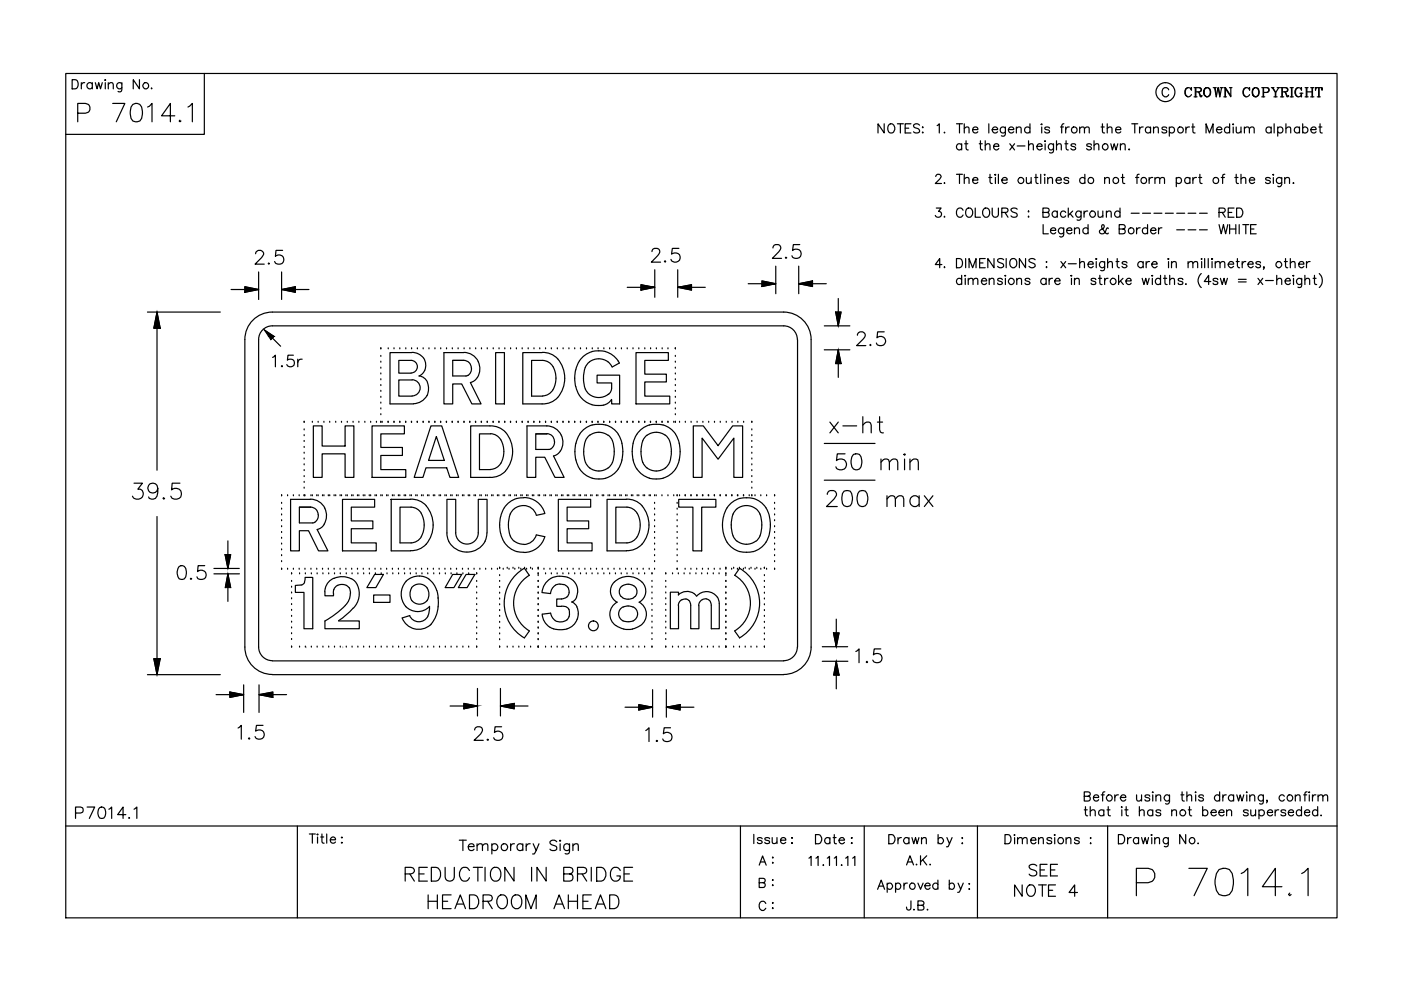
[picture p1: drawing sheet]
<svg xmlns="http://www.w3.org/2000/svg" width="297mm" height="210mm" viewBox="0 0 297 210" stroke-linecap="round" stroke-linejoin="round" font-family="sans-serif">
<g fill="none" stroke="#000" stroke-width=".25">
<path d="M13.9 15.6h269.6v179h-269.6zM15.3 16.9h.6a1.04 1.04 0 0 1 .7 1 1.04 1.04 0 0 1-.7 .9h-.6zM17.2 17.5v1.3M18 17.5a.58 .58 0 0 0-.8 .6M19.6 17.8a.63 .63 0 0 0-1-.1 .63 .63 0 0 0 0 1 .63 .63 0 0 0 1-.2M19.6 17.5v1.3M20.2 17.5l.4 1.3 .3-1.3 .4 1.3 .4-1.3M22.3 17.5v1.3M22.3 16.9v.2zM23 17.9l.4-.4 .5 .1 .1 1.2M23 17.5v1.3M25.8 17.5v1.8l-.3 .2-.5-.1"/>
<path d="M25.8 17.8a.61 .61 0 0 0-.9-.1 .61 .61 0 0 0 0 .9 .61 .61 0 0 0 .9-.1M29.6 16.9v1.9l-1.3-1.9v1.9M32.1 18.6v.2h.1M43.3 15.6v12.9h-29.4M247.8 19.1a.72 .72 0 0 0-.8-.5 .72 .72 0 0 0-.6 .7 .83 .83 0 0 0 .2 .9 .83 .83 0 0 0 .9 .2l.3-.3M251.9 18.6a1.11 1.11 0 0 0 0 1.9M252.5 18.8l.1 .3v-.5l-.1 .2a.72 .72 0 0 0-.8-.2 .72 .72 0 0 0-.5 .7 .83 .83 0 0 0 .2 .9 .83 .83 0 0 0 .9 .2l.3-.3M253.2 18.6h1.1l.4 .3-.1 .5-1.1 .1M253.4 18.6v1.9M253.5 18.6v1.9M254 19.5l.3 .2 .3 .7 .2-.1M254.2 19.6l.4 .9h.1l.1-.3"/>
<path d="M254.3 18.6l.1 .1a.43 .43 0 0 1 .2 .4 .43 .43 0 0 1-.3 .4M255.8 18.6a1.01 1.01 0 0 0-.6 1 1.01 1.01 0 0 0 .8 .9 1.01 1.01 0 0 0 .7-1 1.01 1.01 0 0 0-.9-.9 1.12 1.12 0 0 0 0 1.9M256 18.6a1.12 1.12 0 0 1 0 1.9M257.2 18.6h.7M257.5 18.6l.4 1.9 .3-1.9 .4 1.9 .4-1.9M257.6 18.6l.3 1.5M258.3 18.6l.3 1.5M258.7 18.6h.6M259.5 18.6h.3M259.7 18.6v1.9M260.7 18.6h.5M261 18.6v1.9l-1.2-1.7"/>
<path d="M264.2 18.6a1.11 1.11 0 0 0 0 1.9M264.9 18.8v.3v-.5v.2a.75 .75 0 0 0-.9-.2 .75 .75 0 0 0-.5 .7 .83 .83 0 0 0 .2 .9 .83 .83 0 0 0 .9 .2l.3-.3M266.1 18.6a1.01 1.01 0 0 0-.6 1 1.01 1.01 0 0 0 .8 .9 1.01 1.01 0 0 0 .7-1 1.01 1.01 0 0 0-.9-.9 1.12 1.12 0 0 0 0 1.9M266.3 18.6a1.12 1.12 0 0 1 0 1.9M267.5 18.6h1.1l.5 .3-.2 .6-1 .1M267.8 18.6v1.9M267.9 18.6v1.9M268.6 18.6l.4 .3-.1 .5-.3 .2M269.6 18.6h.5M269.8 18.6l.6 1v.9M269.8 18.6l.7 1v.9M270.8 18.6h.5"/>
<path d="M271.1 18.6l-.6 1M271.5 18.6h1.1l.5 .3-.2 .5-1 .1M271.8 18.6v1.9M271.9 18.6v1.9M272.3 19.5l.7 .9 .2-.1M272.5 19.6l.4 .9h.2l.1-.3M272.6 18.6l.4 .3-.1 .4-.3 .2M273.5 18.6h.7M273.8 18.6v1.9M273.9 18.6v1.9M275.2 18.6a1.11 1.11 0 0 0 0 1.9M275.6 19.8h.6"/>
<path d="M275.9 18.8v.3v-.5v.2a.75 .75 0 0 0-.9-.2 .75 .75 0 0 0-.5 .7l.3 .9a.65 .65 0 0 0 1.1 0M275.9 19.8v.7M276.7 18.6h.6M277 18.6v1.9M277.1 18.6v1.9M277.1 19.5h1.1M277.9 18.6h.7M278.2 18.6v1.9M278.3 18.6v1.9M279 18.6l-.1 .5v-.5h1.4v.5l-.1-.5M279.6 18.6v1.9M279.7 18.6v1.9"/>
<path d="M16.5 24h1.6l.6-.2a1.06 1.06 0 0 0 .4-1.1 1.06 1.06 0 0 0-1-.8h-1.6v3.9M23.9 21.9h2.6l-1.8 3.9M28.2 22.1a1.23 1.23 0 0 1 1.8 .6 3.3 3.3 0 0 1-.4 3 1.31 1.31 0 0 1-1.8-.6 3.3 3.3 0 0 1 .4-3zM31.3 22.7l.4-.2 .5-.6v3.9M37.1 24.6h-2.8l1.8-2.7v3.9M38.2 25.5l-.2 .2 .2 .1 .2-.1M39.8 22.7l1-.8v3.9M187.5 26.2v2l-1.3-2v2M188.4 26.5a.72 .72 0 0 1 .8-.2 .72 .72 0 0 1 .5 .7v.5a.74 .74 0 0 1-.7 .7 .74 .74 0 0 1-.8-.7zM190.3 26.2h1.2M190.9 26.2v2M191.9 27.2h.8"/>
<path d="M193.1 26.2h-1.2v2h1.2M195 26.5a.71 .71 0 0 0-.7-.3 .71 .71 0 0 0-.6 .5l.2 .3 .9 .4 .2 .5a.88 .88 0 0 1-1.3 0M195.6 27h.1zM195.6 28.1h.1zM198.4 37.4l.4-.4h.5a.42 .42 0 0 1 .1 .7l-1.1 1.2h1.3M198.7 26.6l.5-.4v2M200.3 28v.2v-.1M200.3 38.7l-.1 .1h.1M202.8 26.2h1.3M202.8 37h1.3M203.4 26.2v2M203.4 37v1.9"/>
<path d="M203.9 30.8a.61 .61 0 0 0-.9-.1 .61 .61 0 0 0 0 .9 .61 .61 0 0 0 .9-.1M203.9 30.5v1.3M204.4 27.3l.5-.4 .5 .1 .1 1.2M204.4 38l.5-.4 .5 .1 .1 1.2M204.4 26.2v2M204.4 37v1.9M204.5 30.5h.7M204.8 29.8v1.6l.1 .3 .4 .1M206.2 27.5h1.1a.6 .6 0 0 0-.8-.5 .6 .6 0 0 0-.2 .9 .62 .62 0 0 0 1 0M206.2 38.2h1.1a.6 .6 0 0 0-.8-.5 .6 .6 0 0 0-.2 1 .62 .62 0 0 0 1 0M207.6 30.5h.7M207.9 29.8v1.6l.1 .3 .3 .1"/>
<path d="M208.9 30.9l.5-.4 .4 .1 .1 1.2M208.9 29.8v2M209.6 26.2v2M209.6 37.6h.7M209.9 37v1.5l.1 .3 .4 .1M210.4 27.5h1.1a.57 .57 0 0 0-.6-.6 .57 .57 0 0 0-.5 .6v.1a.63 .63 0 0 0 .4 .6 .63 .63 0 0 0 .7-.3M210.7 31h1.1a.6 .6 0 0 0-.9-.5 .6 .6 0 0 0-.2 1 .57 .57 0 0 0 1.1 0M210.9 37h.2l-.1 .2zM211 37.6v1.3M211.7 37v1.9M212.4 38.2h1.1a.57 .57 0 0 0-.5-.6 .57 .57 0 0 0-.6 .6v.2a.63 .63 0 0 0 .5 .5 .63 .63 0 0 0 .6-.2M213.2 26.9v1.5a.51 .51 0 0 1-.3 .5 .51 .51 0 0 1-.6-.1"/>
<path d="M213.2 27.2a.62 .62 0 0 0-.9-.1 .62 .62 0 0 0 0 .9 .62 .62 0 0 0 .9-.1M213.8 27.5h1.1a.57 .57 0 0 0-.5-.6 .57 .57 0 0 0-.6 .6v.1a.63 .63 0 0 0 .5 .6 .63 .63 0 0 0 .6-.3M214.1 30.5l1 1.3M215.1 30.5l-1 1.3M215.5 27.3a.67 .67 0 0 1 .9-.3l.1 1.2M215.5 26.9v1.3M215.7 30.9h1.6M217.6 37.6l.1 1.2 .5 .1 .4-.4M218.1 30.9l.4-.4 .5 .1 .1 1.2M218.1 29.8v2M218.4 27.2a.64 .64 0 0 0-1-.1 .64 .64 0 0 0 0 .9 .64 .64 0 0 0 1-.1M218.4 26.2v2"/>
<path d="M218.6 37.6v1.3M219.4 37.6h.6M219.6 37v1.5l.1 .3 .4 .1M219.9 31h1.1a.6 .6 0 0 0-.9-.5 .6 .6 0 0 0-.2 1 .57 .57 0 0 0 1.1 0M220.7 37v1.9M220.9 26.2v.3l-.2-.1zM220.9 26.9v1.3M221.5 37v.2zM221.5 37.6v1.3M221.6 29.8v.2zM221.6 30.5v1.3M222.1 38l.5-.4 .5 .1 .1 1.2"/>
<path d="M222.1 37.6v1.3M222.5 27.2a.62 .62 0 0 0-1 0l.1 .2a.9 .9 0 0 1 .9 .5 .62 .62 0 0 1-1 0M223.4 30.5v1.5a.53 .53 0 0 1-.9 .3M223.4 30.8a.61 .61 0 0 0-.9-.1 .61 .61 0 0 0 0 .9 .61 .61 0 0 0 .9-.1M223.9 38.2h1.1a.6 .6 0 0 0-.8-.5 .6 .6 0 0 0-.2 1 .62 .62 0 0 0 1 0M224 30.9l.5-.4 .4 .1 .1 1.2M224 29.8v2M224.8 26.9h.7M225.6 26.2l-.4 .2-.1 .2v1.6M225.8 30.5h.6M225.9 26.9v1.3M226 29.8v1.6l.1 .3 .4 .1"/>
<path d="M226.6 37.9a.6 .6 0 0 0-1 0l.1 .2 .6 .2a.33 .33 0 0 1 .2 .5 .7 .7 0 0 1-.9-.1M226.7 26.9a.64 .64 0 0 0-.8 .6M228.1 30.8a.56 .56 0 0 0-.5-.3 .56 .56 0 0 0-.6 .3l.3 .2 .5 .1 .3 .4a.56 .56 0 0 1-.5 .3 .56 .56 0 0 1-.6-.3M228.9 27.3l.5-.4 .4 .1 .1 1.2M228.9 26.9v1.3M229.9 27.3l.5-.4 .5 .1v1.2M230 37.9a.62 .62 0 0 0-.9-.1 .62 .62 0 0 0 0 .9 .62 .62 0 0 0 .9 0M230 37v1.9M231.4 30.8a.57 .57 0 0 0-1 0l.1 .1a.9 .9 0 0 1 .9 .5v.1a.57 .57 0 0 1-1 0M232 30.9l.4-.4 .5 .1 .1 1.2M232 29.8v2M233.4 26.9h.7"/>
<path d="M233.7 26.2v1.7l.1 .2 .4 .1M234.2 38a.67 .67 0 0 1 .9-.3l.1 1.2M234.2 37.6v1.3M234.8 27.3l.4-.4 .5 .1 .1 1.2M234.8 26.2v2M235.5 30.5l.4 1.3 .3-1.3 .4 1.3 .4-1.3M236.5 27.5h1.1a.6 .6 0 0 0-.8-.5 .6 .6 0 0 0-.2 .9 .62 .62 0 0 0 1 0M237.5 30.9l.5-.4 .5 .1 .1 1.2M237.5 30.5v1.3M237.7 37.6h.7M238 37v1.5l.1 .3 .4 .1M239.4 31.6l-.1 .1 .1 .1 .1-.1"/>
<path d="M240 26.2h1.2M240.6 26.2v2M240.8 37.6h.6M241.5 37h-.4v.3v1.6M241.6 26.9v1.3M242.4 26.9a.64 .64 0 0 0-.8 .6M243.6 37.6v1.3M243.9 27.2a.62 .62 0 0 0-.9-.1 .62 .62 0 0 0 0 .9 .62 .62 0 0 0 .9-.1M243.9 26.9v1.3M244.4 37.6a.64 .64 0 0 0-.8 .6M244.6 27.3l.4-.4 .5 .1 .1 1.2M244.6 26.9v1.3"/>
<path d="M244.9 38a.67 .67 0 0 1 .9-.3l.1 1.2M244.9 37.6v1.3M245.9 38a.67 .67 0 0 1 .9-.3l.1 1.2M247.4 27.2a.62 .62 0 0 0-1 0 .9 .9 0 0 0 .9 .4l.1 .3a.62 .62 0 0 1-1 0M247.9 27.2a.62 .62 0 0 1 .9-.1 .62 .62 0 0 1 0 .9 .62 .62 0 0 1-.9-.1M247.9 26.9v2M249.4 37.9a.62 .62 0 0 1 .9-.1 .62 .62 0 0 1 0 .9 .62 .62 0 0 1-.9 0M249.4 37.6v2M251.4 26.9v1.3M252.2 26.9a.64 .64 0 0 0-.8 .6M252.3 37.9a.62 .62 0 0 0-.9-.1 .62 .62 0 0 0 0 .9 .62 .62 0 0 0 .9 0M252.3 37.6v1.3"/>
<path d="M252.7 26.9h.6M252.9 26.2v1.7l.1 .2 .4 .1M252.9 37.6v1.3M253.2 20.5h.6M253.7 37.6a.64 .64 0 0 0-.8 .6M254.1 37.6h.7M254.4 37v1.5l.1 .3 .4 .1M255.7 28.2v-2l.7 2 .8-2v2M257.9 27.5h1.2a.57 .57 0 0 0-.6-.6 .57 .57 0 0 0-.6 .6v.1a.63 .63 0 0 0 .5 .6 .63 .63 0 0 0 .7-.3M258.9 37.6h.7M259.5 20.5h.5M259.7 37h-.4l-.1 .3v1.6"/>
<path d="M260.7 27.2a.62 .62 0 0 0-.9-.1 .62 .62 0 0 0 0 .9 .62 .62 0 0 0 .9-.1M260.7 26.2v2M261 20.3l-1.2-1.7v1.9M261.5 26.2v.3l-.2-.1zM261.5 26.9v1.3M261.8 37.6h.7M262.1 26.9l.1 1.2 .5 .1 .4-.3M262.1 37v1.5l.1 .3 .4 .1M263.1 26.9v1.3M263.1 38a.67 .67 0 0 1 .9-.3l.1 1.2M263.1 37v1.9M263.8 27.3l.5-.4 .5 .1 .1 1.2"/>
<path d="M263.8 26.9v1.3M264.9 27.3l.4-.4 .5 .1 .1 1.2M264.9 38.2h1.1a.6 .6 0 0 0-.9-.5 .6 .6 0 0 0-.1 1 .6 .6 0 0 0 1 0M267.5 20.5h.7M269.3 37.9a.62 .62 0 0 0-1 0l.1 .2 .8 .3 .1 .3a.62 .62 0 0 1-1 0M269.5 27.2a.62 .62 0 0 0-.9-.1 .62 .62 0 0 0 0 .9 .62 .62 0 0 0 .9-.1M269.5 26.9v1.3M270 37.6v1.3M270 37v.2zM270.1 20.5h.7M270.1 26.2v2M270.9 27.2a.62 .62 0 0 1 .9-.1 .62 .62 0 0 1 0 .9 .62 .62 0 0 1-.9-.1"/>
<path d="M270.9 26.9v2M271.5 20.5h.7M271.8 37.6v1.5a.54 .54 0 0 1-.9 .4M271.8 37.9a.64 .64 0 0 0-1-.1 .64 .64 0 0 0 0 .9 .64 .64 0 0 0 1 0M272.4 38a.67 .67 0 0 1 .9-.3l.1 1.2M272.4 37.6v1.3M272.6 27.3l.5-.4 .5 .1 .1 1.2M272.6 26.2v2M273.5 20.5h.7M274.2 38.7l-.1 .1h.2M275.5 27.2a.62 .62 0 0 0-.9-.1 .62 .62 0 0 0 0 .9 .62 .62 0 0 0 .9-.1M275.5 26.9v1.3"/>
<path d="M276.2 27.2a.62 .62 0 0 1 .9-.1 .62 .62 0 0 1 0 .9 .62 .62 0 0 1-.9-.1M276.2 26.2v2M276.7 20.5h.6M277.9 20.5h.7M277.9 27.5h1.1a.6 .6 0 0 0-.8-.5 .6 .6 0 0 0-.2 .9 .62 .62 0 0 0 1 0M279.3 20.5h.6M279.6 26.9h.7M279.9 26.2v1.7l.1 .2 .3 .1M54.2 53.8v-.2a.92 .92 0 0 1 1.4-.3 .61 .61 0 0 1 .1 .9l-1.6 1.8h1.9M54.8 57.7v5.8M57 55.8l-.1 .1 .1 .1 .1-.1M59.7 57.7v5.8"/>
<path d="M59.9 53.1h-1.4l-.1 1.3a1.03 1.03 0 0 1 1.5 0 1.03 1.03 0 0 1-.2 1.5 1.03 1.03 0 0 1-1.5-.4M138.2 53.3a.65 .65 0 0 1 .6-.6h.5a.69 .69 0 0 1 .5 1.1l-1.7 1.8h2M138.8 57.2v5.8M141 55.3l-.1 .1 .1 .2 .2-.2M143.7 57.2v5.8M143.9 52.7h-1.3l-.2 1.2a1.04 1.04 0 0 1 1.5 0 1.04 1.04 0 0 1-.1 1.5 1.01 1.01 0 0 1-1.5-.4M161.6 59.6l2.9 .6-2.9 .5zM163.9 52.6l.2-.6 .9-.1a.72 .72 0 0 1 .4 1.1l-1.6 1.8h1.9M164.5 56.4v5.9M166.6 54.5l-.1 .2 .1 .1 .2-.1M169.3 56.4v5.9M169.6 51.9h-1.4l-.2 1.2a1.03 1.03 0 0 1 1.6 0 1.03 1.03 0 0 1-.2 1.5 1.03 1.03 0 0 1-1.5-.4"/>
<path d="M198.5 44.1h1l-.5 .7a.66 .66 0 0 1 .4 1.1 .66 .66 0 0 1-1.1-.2M199.7 56.1h-1.4l.9-1.3v2M200.3 45.8l-.1 .2h.1M200.3 56.6v.2v-.2M202.8 54.8h.6a1.04 1.04 0 0 1 .7 1 1.04 1.04 0 0 1-.7 1h-.6zM203.9 59.3a.61 .61 0 0 0-.9-.1 .61 .61 0 0 0 0 .9 .61 .61 0 0 0 .9-.1M203.9 58.4v1.9M204.2 44.6a.72 .72 0 0 0-.8-.5 .72 .72 0 0 0-.6 .7 .86 .86 0 0 0 .2 1 .86 .86 0 0 0 .9 .2l.3-.4M204.5 58.5h.2zM204.7 59v1.3M204.7 54.8v2M204.9 44.4a.74 .74 0 0 1 .8-.3 .74 .74 0 0 1 .5 .7 .88 .88 0 0 1-.2 .9 .88 .88 0 0 1-.9 .3 1.27 1.27 0 0 1-.2-1.6z"/>
<path d="M205.3 59.4l.5-.4 .4 .1 .1 1.2M205.3 59v1.3M205.5 56.8v-2l.7 2 .7-2v2M206.3 59.4l.5-.4 .4 .1 .1 1.2M206.8 44.1v2h1.1M207.7 55.8h.7M208.1 59.6h1.1a.6 .6 0 0 0-.9-.5 .6 .6 0 0 0-.1 .9 .57 .57 0 0 0 1 0M208.5 44.4l.2-.2a.89 .89 0 0 1 1.1 .3 .89 .89 0 0 1-.1 1.1 .72 .72 0 0 1-.8 .5 .72 .72 0 0 1-.6-.8zM208.9 54.8h-1.2v2h1.2M209.7 59.4l.5-.4 .5 .1v1.2M209.7 59v1.3M210.4 44.1v1.4a.66 .66 0 0 0 .6 .6 .66 .66 0 0 0 .7-.6v-1.4"/>
<path d="M210.7 54.8v2l-1.3-2v2M212.4 45h1.1l.2-.3-.1-.4-.4-.2h-.8v2M212.5 59.3a.57 .57 0 0 0-1 0l.1 .2 .8 .3 .1 .2a.57 .57 0 0 1-1 0M212.8 55.1a.73 .73 0 0 0-1.3 .2l.2 .2 .7 .3a.45 .45 0 0 1 .4 .4 .45 .45 0 0 1-.2 .4 .8 .8 0 0 1-1.1-.1M213.1 45l.6 1.1M213.2 58.4v.1zM213.2 59v1.3M213.3 54.8v2M214.3 55.1a.74 .74 0 0 1 .8-.3 .74 .74 0 0 1 .5 .7 .83 .83 0 0 1-.2 1 .83 .83 0 0 1-.9 .1 1.2 1.2 0 0 1-.2-1.5zM215.6 59.4l.4-.4 .5 .1 .1 1.2M215.6 59v1.3M215.7 44.4a.75 .75 0 0 0-1.4 .2l.4 .4 .6 .1a.47 .47 0 0 1 .4 .4 .47 .47 0 0 1-.2 .5 .91 .91 0 0 1-1.2-.2"/>
<path d="M217.4 54.8v2l-1.3-2v2M218 44.8h.2l-.1 .2zM218.1 45.8v.3zM218.4 59.3a.6 .6 0 0 0-1.1 0l.9 .5 .2 .2a.6 .6 0 0 1-1.1 0M219.5 55.1a.75 .75 0 0 0-1.3 .2l.2 .2 .7 .3a.43 .43 0 0 1 .4 .4 .43 .43 0 0 1-.2 .4 .8 .8 0 0 1-1.1-.1M221.1 45h1.2l.1-.3-.1-.4-.3-.2h-.9v2h.9a.51 .51 0 0 0 .4-.5 .51 .51 0 0 0-.4-.6M221.2 47.6v2h1.1M221.8 59.3a.63 .63 0 0 0-.9-.1 .63 .63 0 0 0 0 .9 .63 .63 0 0 0 .9-.1M221.8 59v1.3M221.8 55.5h.2zM221.8 56.6h.2l-.1 .2zM222.4 59v1.3"/>
<path d="M222.7 48.9h1.1a.6 .6 0 0 0-.8-.5 .6 .6 0 0 0-.2 .9 .62 .62 0 0 0 1 0M223.2 59a.58 .58 0 0 0-.8 .6M223.6 59.6h1.2a.6 .6 0 0 0-.9-.5 .6 .6 0 0 0-.2 .9 .56 .56 0 0 0 .6 .4 .56 .56 0 0 0 .5-.4M224.2 45a.61 .61 0 0 0-.9-.1 .61 .61 0 0 0 0 1 .61 .61 0 0 0 .9-.1M224.2 44.7v1.4M224.9 55.5l1 1.3M225.5 48.3v1.5a.54 .54 0 0 1-.8 .3M225.5 48.6a.64 .64 0 0 0-.9-.1 .64 .64 0 0 0 0 .9 .64 .64 0 0 0 .9-.1M225.9 55.5l-1 1.3M225.9 45a.61 .61 0 0 0-.9-.1 .61 .61 0 0 0 0 1 .61 .61 0 0 0 .9-.1M226.2 48.9h1.1a.6 .6 0 0 0-.9-.5 .6 .6 0 0 0-.2 .9 .62 .62 0 0 0 1.1 0M226.5 55.9h1.7"/>
<path d="M226.5 44.1v2M226.9 45.3l.6 .8M227 58.5h.3zM227.2 59v1.3M227.4 44.7l-.9 1M227.8 59.4l.5-.4 .4 .1 .1 1.2M227.8 59v1.3M227.8 48.6l.5-.3 .4 .1 .2 1.2M227.8 48.3v1.3M228.9 55.8l.5-.3h.4l.1 1.3M228.9 54.8v2M229.2 44.7v1.5a.53 .53 0 0 1-.8 .4"/>
<path d="M229.2 45a.63 .63 0 0 0-.9-.1 .63 .63 0 0 0 0 1 .63 .63 0 0 0 .9-.1M229.8 44.7v1.4M230.6 44.7a.64 .64 0 0 0-.8 .6M230.7 48.6a.62 .62 0 0 0-.9-.1 .62 .62 0 0 0 0 .9 .62 .62 0 0 0 .9-.1M230.7 47.6v2M230.7 56h1.1a.6 .6 0 0 0-.9-.5 .6 .6 0 0 0-.1 1 .57 .57 0 0 0 1 0M232.3 59.3a.57 .57 0 0 0-1 0l.1 .2 .9 .3v.2a.57 .57 0 0 1-1 0M232.3 54.9h.3zM232.4 55.5v1.3M232.8 44.7l.1 1.3 .5 .1 .4-.4M232.9 59h.7M233.2 58.4v1.5l.1 .3 .4 .1"/>
<path d="M233.8 44.7v1.4M234.2 59v1.3M234.2 55.5l-.1 1.7-.3 .2-.4-.1M234.2 55.8a.61 .61 0 0 0-.9-.1 .61 .61 0 0 0 0 .9 .61 .61 0 0 0 .9-.1M234.6 45.1l.4-.4 .5 .1 .1 1.3M234.6 44.7v1.4M234.8 55.8l.5-.3h.5l.1 1.3M234.8 54.8v2M234.9 59a.58 .58 0 0 0-.7 .6M235 48.5l-.2-.2-.2 .3a.9 .9 0 0 1-.4 .8 .9 .9 0 0 1-1 0 .41 .41 0 0 1 .1-.6l.7-.5a.44 .44 0 0 0-.1-.7l-.2 .1a.73 .73 0 0 0 .2 .9l.6 .9 .4 .1 .1-.2M236.6 55.5h.7M236.9 54.8v1.6l.1 .2 .3 .2"/>
<path d="M237.2 58.4v1.9M237.3 48.6l1.1-.1 .2-.3-.2-.5-1.1-.1v2l1.1-.1 .2-.3a.52 .52 0 0 0-.5-.6M237.5 45a.63 .63 0 0 0-1-.1 .63 .63 0 0 0 0 1 .63 .63 0 0 0 1-.1M237.5 44.1v2M237.5 59.6l.7 .7M238.1 59l-.9 .9M238.7 59.6h1.1v-.2a.64 .64 0 0 0-1.1-.1 .64 .64 0 0 0 .5 1h.3l.3-.3M238.9 55.8a.6 .6 0 0 0-1 0l.3 .2 .4 .1 .3 .4a.6 .6 0 0 1-1 0M239.8 45.2h1.7M241 48.3v1.3M241.7 48.3a.64 .64 0 0 0-.7 .6M242.2 59l.3 1.3 .4-1.3 .4 1.3 .3-1.3"/>
<path d="M242.2 45.2h1.7M242.4 55.8a.63 .63 0 0 0-1-.2 .63 .63 0 0 0 0 1 .63 .63 0 0 0 1-.1M242.4 55.5v1.3M243 55.5v1.3M243.3 48.6a.62 .62 0 0 0-.9-.1 .62 .62 0 0 0 0 .9 .62 .62 0 0 0 .9-.1M243.3 47.6v2M243.7 55.5a.58 .58 0 0 0-.7 .5M243.9 48.9h1.2a.57 .57 0 0 0-.6-.6 .57 .57 0 0 0-.6 .6v.1a.63 .63 0 0 0 .5 .6 .63 .63 0 0 0 .7-.3M244.2 58.5h.2zM244.2 56h1.1a.62 .62 0 0 0-.9-.4 .62 .62 0 0 0 .1 1 .54 .54 0 0 0 .8-.1M244.3 59v1.3M244.7 45.2h1.7"/>
<path d="M245.6 48.3v1.3M246.1 59.3a.61 .61 0 0 0-1-.1 .61 .61 0 0 0 0 .9 .61 .61 0 0 0 1-.1M246.1 58.4v1.9M246.4 48.3a.58 .58 0 0 0-.8 .6M246.7 59h.7M247 58.4v1.5l.1 .3 .4 .1M247.1 45.2h1.7M247.6 54.9h.2zM247.7 55.5v1.3M248 59.4l.5-.4 .4 .1 .1 1.2M248 58.4v1.9M248.4 55.8l.4-.3h.5l.1 1.3"/>
<path d="M248.4 55.5v1.3M249.5 48.7h1.6M249.5 45.2h1.7M250.8 59.3a.57 .57 0 0 0-1 0l.1 .2 .8 .3 .1 .2a.57 .57 0 0 1-1 0M251.9 48.7h1.6M251.9 55.8l.5-.3h.4l.1 1.3M251.9 55.5v1.3M251.9 45.2h1.6M252.9 55.8l.5-.3h.4l.1 1.3M254.3 48.7h1.7M254.3 45.2h1.7M254.7 58a1.95 1.95 0 0 0 0 3"/>
<path d="M254.7 54.9h.2zM254.8 55.5v1.3M255.4 54.8v2M256.2 54.8v2M256.7 59.7h-1.4l1-1.3v1.9M257 55.5v1.3M257 54.8l.1 .1-.1 .1zM257.7 55.8l.4-.3h.5l.1 1.3M257.7 55.5v1.3M258.2 59.3a.57 .57 0 0 0-1 0l.1 .2 .8 .3 .1 .2a.57 .57 0 0 1-1 0M258.5 47.6l.4 2 .5-2 .5 2 .4-2M258.5 45h1.1l.2-.3-.1-.4-.4-.2h-.8v2"/>
<path d="M258.7 55.8l.4-.3h.5l.1 1.3M258.8 59l.3 1.3 .4-1.3 .4 1.3 .3-1.3M259.1 45l.7 1.1M260.4 56h1.1a.62 .62 0 0 0-.9-.4 .62 .62 0 0 0 .1 1 .54 .54 0 0 0 .8-.1M260.4 45h.8M260.7 47.6v2M260.7 48.6h1.3M261.6 44.1h-1.2v2h1.2M262 47.6v2M262.1 55.5h.6M262.2 44.1h.6a1.02 1.02 0 0 1 .7 1 1.02 1.02 0 0 1-.7 1h-.6zM262.4 54.8v1.6l.1 .2 .3 .2"/>
<path d="M262.6 59.2h1.6M262.6 59.8h1.6M262.7 47.6v2M263.4 55.5v1.3M263.5 47.6h1.3M264.1 47.6v2M264.1 55.5a.64 .64 0 0 0-.7 .5M264.6 56h1.1a.6 .6 0 0 0-.8-.5 .6 .6 0 0 0-.2 1 .57 .57 0 0 0 1 0M265.1 48.6h.8M266.3 47.6h-1.2v2h1.2M266.7 59l1 1.3M267.3 55.8a.56 .56 0 0 0-.5-.4 .56 .56 0 0 0-.6 .4l.3 .2 .5 .1 .3 .4a.56 .56 0 0 1-.5 .3 .56 .56 0 0 1-.6-.3"/>
<path d="M267.7 59l-1 1.3M268 56.6l-.1 .2v-.2h.1l-.1 .5M268.3 59.5h1.7M270.7 59.4l.5-.4 .4 .1 .2 1.2M270.7 58.4v1.9M272.3 55.5h.6M272.5 59.6h1.1v-.2a.64 .64 0 0 0-1.1-.1 .64 .64 0 0 0 .4 1h.3l.4-.3M272.6 54.8v1.6v.2l.4 .2M273.6 55.8l.4-.3h.5l.1 1.3M273.6 54.8v2M274.1 58.5h.2zM274.2 59v1.3"/>
<path d="M275.4 56h1.1a.6 .6 0 0 0-.9-.5 .6 .6 0 0 0-.2 1 .57 .57 0 0 0 1.1 0M276 59l-.1 1.8-.3 .2-.4-.1M276 59.3a.61 .61 0 0 0-.9-.1 .61 .61 0 0 0 0 .9 .61 .61 0 0 0 .9-.1M276.7 59.4l.4-.4 .5 .1 .1 1.2M276.7 58.4v1.9M277 55.5v1.3M277.8 55.5a.64 .64 0 0 0-.8 .5M278.4 59h.6M278.7 58.4v1.5l.1 .3 .4 .1M279.7 58a2.03 2.03 0 0 1 0 3M31.3 66.2h15.4M33.3 66.2l.7 3.4h-1.4z"/>
<path d="M33.3 66.2v33.5M49 61.4h5.8M51.9 72v65.2a5.8 5.8 0 0 0 5.8 5.8M51.9 60.8l2.9 .6-2.9 .6zM54.8 72v65.2a2.9 2.9 0 0 0 2.9 2.9M57.4 72l.7-.7-2-1.3 3.4 3.4M57.7 66.2a5.8 5.8 0 0 0-5.8 5.8M57.7 69.1a2.9 2.9 0 0 0-2.9 2.9M57.8 66.2h108.4a5.8 5.8 0 0 1 5.8 5.8M57.8 69.1h108.4a2.9 2.9 0 0 1 2.9 2.9M57.8 75.8l.6-.5v2.5M59.7 61.4h5.8"/>
<path d="M59.7 61.4l2.9-.6v1.2zM59.8 77.5l-.1 .1 .1 .2 .1-.2M62.2 75.3h-1.1l-.2 1.1a.85 .85 0 0 1 1.3 0 .85 .85 0 0 1-.2 1.2 .85 .85 0 0 1-1.2-.3M63.1 76.2v1.6M64.1 76.2a.73 .73 0 0 0-1 .6M80.7 74h.1M80.7 75.6h.1M80.7 76.8h.1M80.7 78.1h.1M80.7 79.3h.1M82.3 74h.1M83.5 74h.1"/>
<path d="M84.8 74h.1M86 74h.1M87.2 76.4a1.33 1.33 0 0 1 1.3 1.3 1.33 1.33 0 0 1-1.3 1.4M87.2 76.4h-2.6v2.7h2.6M87.3 74h.1M88.5 74h.1M88.8 79.7a2.26 2.26 0 0 1 1.8 1.3M89.7 74h.1M89.8 75.9l-.7-.6-1.3-.6-5.1 .1v10.8h4.9M89.8 75.9l.5 1.3-.2 1.3M90 78.5l-.3 .6-.9 .6M90.9 74h.1"/>
<path d="M92.2 74h.1M93.4 74h.1M94.7 74h.1M95.9 74h.1M96 76.4h2.4h-2.4v3.3h2.8l.4-.1M97.1 74h.1M98.3 76.4a1.59 1.59 0 0 1 1.6 1.6M98.3 74.7a3.5 3.5 0 0 1 2.9 5.3M98.4 74.8h-4.3v10.8h1.9v-4.2h1.9l2.1 4.2h2l-2.2-4.4M98.4 74h.1M99.6 74h.1M100 78l-.1 .7-.7 .9"/>
<path d="M100.9 74h.1M102.1 74h.1M103.3 74h.1M104.6 74h.1M105.1 74.8h1.8v10.8h-1.8zM105.8 74h.1M107 74h.1M108.3 74h.1M109.5 74h.1M110.7 74h.1M112 74h.1M113.2 74h.1"/>
<path d="M114.4 74h.1M114.9 74.7a4.2 4.2 0 0 1 3.4 1.4M114.9 74.8h-4.1v10.8h4.1M115 76.4a3.1 3.1 0 0 1 2.8 3.3l.1 .5M115.1 76.4h-2.4v7.6h2.4M115.7 74h.1M116.9 74h.1M118.2 74h.1M118.2 76.1l.8 1 .5 1.2 .2 1.9M119.4 74h.1M120.6 74h.1M121.8 74h.1"/>
<path d="M123.1 74h.1M124.1 77.9a6.4 6.4 0 0 0 .4 5.2 3.2 3.2 0 0 0 4.5 .4M124.3 74h.1M125.5 74.6a5.8 5.8 0 0 0-3.6 6.3 5.1 5.1 0 0 0 6.1 5M125.6 74h.1M126.8 74h.1M128 74h.1M128.4 74.5l-1.4-.1-1.5 .1M128.4 74.6l1.5 .7 1.2 1.2M129.3 74h.1M129.8 77.8a3.1 3.1 0 0 0-2.9-1.7 3.1 3.1 0 0 0-2.8 1.8M130.5 74h.1"/>
<path d="M131 76.5l.3 .5M131.3 77l-1.5 .8M131.8 74h.1M133 74h.1M133 60.9h5.8M134.2 74h.1M134.8 74.8h6.9v1.6h-5v2.9h4.6v1.7h-4.6v3h5.3v1.6h-7.2zM135.4 74h.1M135.9 60.4l2.9 .5-2.9 .6zM136.7 74h.1M137.9 74h.1M139.2 74h.1"/>
<path d="M140.4 74h.1M141.6 74h.1M143.2 74h.1M143.2 79.3h.1M143.2 78.1h.1M143.2 76.8h.1M143.2 75.6h.1M143.7 60.9l2.9-.5v1.1zM143.7 60.9h5.8M158.6 60.2h5.9M169.1 72v65.2M169.3 60.2l3-.6v1.1z"/>
<path d="M169.3 60.2h5.9M172 72v65.2a5.8 5.8 0 0 1-5.8 5.8M174.8 74.2h5.4M174.8 69.1h5.4M177.2 66.2h1.1l-.6 2.9zM177.7 74.2l.6 2.9h-1.1zM177.7 63.3v5.8M177.7 74.2v5.8M181.8 71.1l.1-.4 .4-.3a.95 .95 0 0 1 1.1 .5l-.1 .6-1.7 1.8h2M184.5 73l-.1 .2 .1 .1 .2-.1M187.5 70.4h-1.4l-.2 1.2a1.03 1.03 0 0 1 1.6 0 1.03 1.03 0 0 1-.2 1.5 1.03 1.03 0 0 1-1.5-.4M251.4 60.2h-.1h.2"/>
<path d="M64.5 89.5h.1M64.5 91.1h.1M64.5 92.4h.1M64.5 93.6h.1M64.5 94.9h.1M64.5 96.1h.1M64.5 97.3h.1M64.5 98.6h.1M64.5 99.8h.1M66.2 89.5h.1M66.4 90.3h1.9v4.3h4.9v-4.3h1.8v10.9h-1.8v-5h-4.9v5h-1.9zM67.5 89.5h.1"/>
<path d="M68.7 89.5h.1M69.9 89.5h.1M71.2 89.5h.1M72.4 89.5h.1M73.6 89.5h.1M74.9 89.5h.1M76.1 89.5h.1M77.4 89.5h.1M78.6 89.5h.1M78.9 90.3h6.8v1.7h-5v2.9h4.6v1.7h-4.6v3h5.3v1.6h-7.1zM79.8 89.5h.1M80.7 80.5h.1"/>
<path d="M80.7 81.7h.1M80.7 83h.1M80.7 84.2h.1M80.7 85.5h.1M80.7 86.7h.1M80.7 87.9h.1M80.7 89.5h.1M81 89.5h.1M82.3 89.5h.1M83.5 89.5h.1M84.8 89.5h.1M86 89.5h.1"/>
<path d="M87.3 89.5h.1M87.4 80.5a1.71 1.71 0 0 1 1.7 1.7 1.71 1.71 0 0 1-1.7 1.7M87.4 80.6h-2.8v3.4h2.8M88.5 89.5h.1M89.7 89.5h.1M90.5 83.9a3.4 3.4 0 0 1-2.9 1.7M90.6 81.1l.3 1.4-.4 1.4M90.9 89.5h.1M91.4 90.3h2.3l3.6 10.9h-1.9l-.7-2h-4.4l-.6 2h-1.9zM92.2 89.5h.1M92.5 92.5l1.7 5.1h-3.3zM93.4 89.5h.1"/>
<path d="M94.6 89.5h.1M94.7 89.5h.1M95.9 89.5h.1M97.1 89.5h.1M98.4 89.5h.1M99.6 89.5h.1M100.8 89.5h.1M100.9 89.5h.1M101.2 80l-.5 .6-1 .5M102 89.5h.1M102.1 89.5h.1M103.3 89.5h.1"/>
<path d="M104 91.9l1.3 .4 .9 1M104 92h-2.3v7.6h2.3M104.5 89.5h.1M104.6 89.5h.1M105.8 89.5h.1M106.2 98.2l-.9 1-1.3 .3M106.2 93.3a5.2 5.2 0 0 1 0 4.9M107 89.5h.1M107.2 99.8a6.1 6.1 0 0 0-1-8.9 4.3 4.3 0 0 0-2.3-.6h-4.1v10.9h4.1a4.2 4.2 0 0 0 3.3-1.4M108.3 89.5h.1M109.5 89.5h.1M110.7 89.5h.1"/>
<path d="M111.9 89.5h.1M112 89.5h.1M113.2 89.5h.1M113.6 92h2.4h-2.4v3.3h2.8M114.4 89.5h.1M115.7 89.5h.1M115.9 90.3a3.5 3.5 0 0 1 2.9 5.3M115.9 91.9a1.59 1.59 0 0 1 1.6 1.7M116 90.3h-4.3v10.9h1.9v-4.3h1.9l2.2 4.3h1.9l-2.3-4.5 1-.5 .5-.6M116.9 89.5h.1M117.6 93.6a1.54 1.54 0 0 1-1.2 1.7M117.9 80.2a3.4 3.4 0 0 1-2.9 3.7"/>
<path d="M118.2 89.5h.1M119.4 89.5h.1M119.7 80.2a5 5 0 0 1-4.8 5.4M120.6 89.5h.1M121.8 89.5h.1M122.1 94l-.2 1.8 .2 1.7M122.1 97.5l.8 1.9M122.9 99.4l1.1 1.2 1.5 .8M122.9 92.1a5 5 0 0 1 5.7-2 5 5 0 0 1 3.4 4.9l.1 .8M122.9 92.1l-.8 1.9M123.1 89.5h.1M124.3 89.5h.1"/>
<path d="M125.5 89.5h.1M125.6 89.5h.1M126.8 89.5h.1M127 91.7l1.2 .2 .7 .4M127 91.7a3.1 3.1 0 0 0-3.2 3.1 4.4 4.4 0 0 0 1.6 4.6l1.6 .5M128 89.5h.1M128.9 99.2l-.7 .4-1.2 .3M129 92.3a5.2 5.2 0 0 1 1.1 4.9l-.4 1.2-.7 .8M129 83.6a2.29 2.29 0 0 0 .7-2.4h-3.1v-1.7h4.8v6.1h-1.7v-.9M129.3 89.5h.1M129.7 84.7l-.9 .9-.8 .3M130.5 89.5h.1"/>
<path d="M131.7 89.5h.1M131.8 89.5h.1M132.1 95.8a5.4 5.4 0 0 1-3.7 5.6M132.9 89.5h.1M133 89.5h.1M134.2 89.5h.1M134.2 97.5l.8 1.9M134.2 94l-.2 1.8 .2 1.7M135 92.1l-.8 1.9M135 99.4l1.2 1.2 1.5 .8M135.4 89.5h.1M136.7 89.5h.1"/>
<path d="M136.9 92.5a3.3 3.3 0 0 1 3.7-.5 3.3 3.3 0 0 1 1.7 3.3 4.3 4.3 0 0 1-1.6 4.1 3.2 3.2 0 0 1-3.4-.1 3.2 3.2 0 0 1-1.4-3.1 5.3 5.3 0 0 1 1-3.7zM137.7 90.1l.3-.1a5 5 0 0 1 5.2 2.1M137.7 90.1l-1.5 .7-1.2 1.3M137.9 89.5h.1M139.2 89.5h.1M140.3 89.5h.1M140.4 89.5h.1M141.6 89.5h.1M142.8 89.5h.1M143.2 89.5h.1M143.2 87.9h.1M143.2 86.7h.1"/>
<path d="M143.2 85.5h.1M143.2 84.2h.1M143.2 83h.1M143.2 81.7h.1M143.2 80.5h.1M143.2 92.1a7 7 0 0 1 1 3.7M143.2 99.4l-1.1 1.2-1.5 .8M144.1 89.5h.1M144.2 95.8v.3a6.7 6.7 0 0 1-1 3.3M145.3 89.5h.1M146.5 89.5h.1M147 90.3h2.1l3.1 4.2 3.1-4.2h2.2v10.9h-1.9v-8.3l-3.4 4.5-3.3-4.5v8.3h-1.9z"/>
<path d="M147.8 89.5h.1M149 89.5h.1M150.3 89.5h.1M151.5 89.5h.1M152.7 89.5h.1M154 89.5h.1M155.2 89.5h.1M156.4 89.5h.1M157.7 89.5h.1M159.4 89.5h.1M159.4 99.8h.1M159.4 98.6h.1"/>
<path d="M159.4 97.3h.1M159.4 96.1h.1M159.4 94.9h.1M159.4 93.6h.1M159.4 92.4h.1M159.4 91.1h.1M174.8 94h10.7M176 89.5l1.7 2.3M177.7 89.5l-1.7 2.3M178.7 90.3h2.9M179.2 96.2h-1.7l-.2 1.5a1.2 1.2 0 0 1 1.9-.1 1.2 1.2 0 0 1-.2 1.8 1.2 1.2 0 0 1-1.8-.4M180.9 96.4a1.15 1.15 0 0 1 1.7 .5 2.67 2.67 0 0 1-.4 2.5 1.09 1.09 0 0 1-1.6-.4 2.77 2.77 0 0 1 .3-2.6z"/>
<path d="M182.9 90.1l.8-.6 .8 .2 .2 .4v1.7M182.9 88.3v3.5M186 89.5h1.1M186.5 88.3v2.8l.2 .5 .6 .2M186.8 98l.8-.7 .8 .2 .2 .5v1.6M186.8 97.3v2.3M188.6 98l.8-.7 .8 .2 .1 .5v1.6M191.8 97.3v2.3M191.8 96.2l.2 .2-.2 .1-.1-.1zM192.9 98l.8-.7 .9 .2 .1 2.1M192.9 97.3v2.3M28.4 102.4h1.8l-1 1.3a1.1 1.1 0 0 1 1.2 1.3 1.1 1.1 0 0 1-1.5 .8l-.5-.1-.3-.5"/>
<path d="M33.3 109.5v33.5M33.5 103.5a1.06 1.06 0 0 1-1.5 1 1.06 1.06 0 0 1-.4-1.7 1.06 1.06 0 0 1 1.7 .1 2.92 2.92 0 0 1-.4 2.8 .99 .99 0 0 1-1.4-.3M34.7 105.5l-.1 .2 .1 .1 .2-.1M38.2 102.4h-1.7l-.1 1.5a1.19 1.19 0 0 1 1.8 0 1.19 1.19 0 0 1-.3 1.8 1.19 1.19 0 0 1-1.7-.5M43.4 119.9h-1.4l-.1 1.3a1.03 1.03 0 0 1 1.5 0 1.03 1.03 0 0 1-.1 1.5 1.03 1.03 0 0 1-1.5-.4M47.7 117.6h1.2l-.6 2.9zM48.3 114.7v5.8M59.7 105.1h.1M59.7 106.7h.1M59.7 107.9h.1M59.7 109.2h.1M59.7 110.4h.1"/>
<path d="M59.7 111.7h.1M59.7 112.9h.1M59.7 114.1h.1M59.7 115.4h.1M59.7 116.6h.1M59.7 117.8h.1M59.7 119.1h.1M61 105.1h.1M62.2 105.1h.1M63.4 105.1h.1M63.5 107.5h2.4h-2.4v3.4h2.8a1.72 1.72 0 0 0 1.2-1.9 1.72 1.72 0 0 0-1.6-1.5M64.5 101h.1"/>
<path d="M64.5 102.3h.1M64.5 103.5h.1M64.5 105.1h.1M64.7 105.1h.1M65.9 105.1h.1M66.2 105.1h.1M67.2 105.1h.1M67.5 105.1h.1M68.4 105.1h.1M68.7 105.1h.1M68.9 107.8a3.5 3.5 0 0 1-.2 3.4M68.9 107.8a3.4 3.4 0 0 0-3.1-2l-4.2 .1v10.9h1.9v-4.3h1.9l2.1 4.3h2l-2.3-4.5 .7-.3 .8-.8"/>
<path d="M69.6 105.1h.1M69.9 105.1h.1M70.8 105.1h.1M71.2 105.1h.1M72.1 105.1h.1M72.4 105.1h.1M72.6 105.9h6.8v1.6h-4.9v2.9h4.6v1.7h-4.6v3h5.3v1.7h-7.2zM73.3 105.1h.1M73.6 105.1h.1M74.6 105.1h.1M74.9 105.1h.1M75.8 105.1h.1"/>
<path d="M76.1 105.1h.1M77 105.1h.1M77.4 105.1h.1M78.3 105.1h.1M78.6 105.1h.1M79.5 105.1h.1M79.8 105.1h.1M80.7 105.1h.1M81 105.1h.1M82 105.1h.1M82.3 105.1h.1M83.2 105.1h.1"/>
<path d="M83.5 105.1h.1M84.5 105.1h.1M84.8 105.1h.1M85.7 105.1h.1M86 105.1h.1M86.9 105.1h.1M87.1 107.5a3.1 3.1 0 0 1 2.8 3.3 4 4 0 0 1-1.9 4.1l-.9 .2M87.2 107.5h-2.4v7.6h2.4M87.2 105.1h.1M88.2 105.1h.1M88.4 105.1h.1M89.4 105.1h.1"/>
<path d="M89.7 105.1h.1M90.3 107.2a6.3 6.3 0 0 1 0 8.2M90.4 107.2a4.2 4.2 0 0 0-3.4-1.4l-4.1 .1v10.9h4.2M90.4 115.4a4.2 4.2 0 0 1-3.4 1.3M90.6 105.1h.1M90.9 105.1h.1M91.9 105.1h.1M92.2 105.1h.1M93.1 105.1h.1M93.4 105.1h.1M94.3 105.1h.1M94.6 105.1h.1"/>
<path d="M95.6 105.1h.1M95.9 105.1h.1M96.6 113a2.39 2.39 0 0 0 2.4 2.4 2.39 2.39 0 0 0 2.4-2.4M96.6 113v-7.1h-1.8v7.1a4 4 0 0 0 4.2 4.1M96.8 105.1h.1M97.1 105.1h.1M98.1 105.1h.1M98.4 105.1h.1M99.3 105.1h.1M99.6 105.1h.1M100.5 105.1h.1M100.8 105.1h.1"/>
<path d="M101.4 113v-7.1h1.9v7.1M101.7 105.1h.1M102 105.1h.1M103 105.1h.1M103.2 113a4 4 0 0 1-4.2 4.1M103.3 105.1h.1M104.2 105.1h.1M104.5 105.1h.1M105.5 105.1h.1M105.8 105.1h.1M106.1 109.6l-.2 1.7 .2 1.8M106.2 113.1l.7 1.9"/>
<path d="M106.7 105.1h.1M106.9 115a4.6 4.6 0 0 0 4.1 2.1M106.9 107.6l-.7 1.9M107 105.1h.1M107.9 105.1h.1M108.2 109a7.3 7.3 0 0 0 0 4.6M108.2 113.6l.9 1.2M108.2 105.1h.1M109.1 114.8l.7 .4 1.2 .2M109.1 105.1h.1M109.5 105.1h.1M110.4 105.1h.1"/>
<path d="M110.7 105.1h.1M111 107.2a3 3 0 0 0-2.8 1.8M111 105.5a4.5 4.5 0 0 1 4.5 3.4l-1.8 .3a2.77 2.77 0 0 0-2.7-2M111 105.5a4.6 4.6 0 0 0-4.1 2.1M111 115.4a2.81 2.81 0 0 0 2.7-2l1.8 .4a4.6 4.6 0 0 1-4.5 3.3M111.6 105.1h.1M111.9 105.1h.1M112.9 105.1h.1M113.2 105.1h.1M114.1 105.1h.1M114.4 105.1h.1M115.3 105.1h.1"/>
<path d="M115.7 105.1h.1M116.6 105.1h.1M116.9 105.1h.1M117.8 105.1h.1M118.1 105.1h.1M118.4 105.9h6.8v1.6h-5v2.9h4.6v1.7h-4.6v3h5.3v1.7h-7.1zM119.1 105.1h.1M119.4 105.1h.1M120.3 105.1h.1M120.6 105.1h.1M121.5 105.1h.1M121.8 105.1h.1"/>
<path d="M122.8 105.1h.1M123.1 105.1h.1M124 105.1h.1M124.3 105.1h.1M125.2 105.1h.1M125.5 105.1h.1M126.5 105.1h.1M126.8 105.1h.1M127.7 105.1h.1M128 105.1h.1M128.4 101.4l-1.4 .2-1.4-.2M128.9 105.1h.1"/>
<path d="M129.3 105.1h.1M130.2 105.1h.1M130.5 105.1h.1M131.4 105.1h.1M131.7 105.1h.1M132.6 105.1h.1M132.8 105.8a4.9 4.9 0 0 1 4.8 4.9 5.5 5.5 0 0 1-3.6 5.9l-1.2 .1M132.8 105.9h-4.1v10.9h4.1M132.9 107.5a3.1 3.1 0 0 1 2.8 3.3 3.7 3.7 0 0 1-2.3 4.3h-.5M132.9 105.1h.1M132.9 107.5h-2.3v7.6h2.3M133.9 105.1h.1"/>
<path d="M134.2 105.1h.1M135.1 105.1h.1M135.4 105.1h.1M136.4 105.1h.1M136.7 105.1h.1M137.6 105.1h.1M137.9 105.1h.1M138.8 119.1h.1M138.8 117.8h.1M138.8 116.6h.1M138.8 115.4h.1M138.8 114.1h.1"/>
<path d="M138.8 112.9h.1M138.8 111.7h.1M138.8 110.4h.1M138.8 109.2h.1M138.8 107.9h.1M138.8 106.7h.1M138.8 105.1h.1M139.1 105.1h.1M140.3 105.1h.1M140.6 101.4l-1.5 .2-1.4-.2M141.6 105.1h.1M142.8 105.1h.1"/>
<path d="M143.6 105.1h.1M143.6 106.7h.1M143.6 107.9h.1M143.6 109.2h.1M143.6 110.4h.1M143.6 111.7h.1M143.6 112.9h.1M143.6 114.1h.1M143.6 115.4h.1M143.6 116.6h.1M143.6 117.8h.1M143.6 119.1h.1"/>
<path d="M143.9 105.9h7.9v1.6h-3v9.3h-1.9v-9.3h-3zM144.1 105.1h.1M145.3 105.1h.1M146.5 105.1h.1M147.7 105.1h.1M147.8 105.1h.1M148.9 105.1h.1M149 105.1h.1M150.2 105.1h.1M150.3 105.1h.1M151.4 105.1h.1M151.5 105.1h.1"/>
<path d="M152.7 105.1h.1M153.4 109.6l-.2 1.7 .2 1.8M153.4 113.1l.8 1.9M153.9 105.1h.1M154 105.1h.1M155.1 105.1h.1M155.2 105.1h.1M155.4 109a7.3 7.3 0 0 0 0 4.6M155.4 113.6l.9 1.2M156.4 105.1h.1M157.6 105.1h.1M157.7 105.1h.1"/>
<path d="M158.8 105.1h.1M159.4 105.1h.1M159.4 103.5h.1M159.4 102.3h.1M159.4 101h.1M160.1 105.1h.1M160.2 107.8a3.1 3.1 0 0 0-4.8 1.2M160.2 114.8a3.3 3.3 0 0 1-3.9 0M160.2 107.8l.9 1.2M161.1 113.6l-.9 1.2M161.1 109a7.3 7.3 0 0 1 0 4.6M161.3 105.1h.1"/>
<path d="M162.4 107.6l.7 1.9M162.4 107.6a5 5 0 0 0-5.1-2 5 5 0 0 0-3.9 3.9M162.4 115a5.1 5.1 0 0 1-8.2 0M162.5 105.1h.1M163.1 109.6l.2 1.7-.2 1.8M163.1 113.1l-.7 1.9M164.2 119.1h.1M164.2 117.8h.1M164.2 116.6h.1M164.2 115.4h.1M164.2 114.1h.1M164.2 112.9h.1"/>
<path d="M164.2 111.7h.1M164.2 110.4h.1M164.2 109.2h.1M164.2 107.9h.1M164.2 106.7h.1M164.2 105.1h.1M174.8 101.8h10.7M175.4 104.8a.81 .81 0 0 1 .6-.8h.7a.8 .8 0 0 1 .5 1.3l-2 2.1h2.3M179 104.1a1.15 1.15 0 0 1 1.6 .5 2.85 2.85 0 0 1-.3 2.6 1.14 1.14 0 0 1-1.7-.4 3.1 3.1 0 0 1 .4-2.7zM182.2 104.1a1.15 1.15 0 0 1 1.6 .5 2.71 2.71 0 0 1-.3 2.6 1.09 1.09 0 0 1-1.6-.4 2.77 2.77 0 0 1 .3-2.7zM188.1 105.8l.8-.7 .8 .2 .1 .5v1.6M188.1 105.1v2.3"/>
<path d="M189.8 105.8l.8-.7 .8 .2 .2 .5v1.6M194.9 105.6a1.08 1.08 0 0 0-1.6-.1 1.08 1.08 0 0 0 0 1.6 1.08 1.08 0 0 0 1.6-.2M194.9 105.1v2.3M196 105.1l1.8 2.3M197.8 105.1l-1.8 2.3M32.6 139.7h1.4l-.7 3.3zM38 120.1a.9 .9 0 0 1 1.4 .4 2.4 2.4 0 0 1-.3 2.2 .93 .93 0 0 1-1.4-.4 2.23 2.23 0 0 1 .3-2.2zM40.5 122.6l-.1 .1 .1 .2 .2-.2M45.4 121.7h5.4M45.4 120.5h5.3M47.8 124.6l.5-2.9 .6 2.9M48.3 121.7v5.8"/>
<path d="M59.7 120.7h.1M61 120.7h.1M61.8 121.7h.1M61.8 123.3h.1M61.8 124.5h.1M61.8 125.7h.1M61.8 127h.1M61.8 128.2h.1M61.8 129.4h.1M61.8 130.7h.1M61.8 131.9h.1M61.8 133.1h.1"/>
<path d="M61.8 134.4h.1M61.8 135.6h.1M61.8 137.2h.1M62.2 120.7h.1M63.4 120.7h.1M63.5 121.7h.1M63.5 137.2h.1M64.7 120.7h.1M64.7 122.4a1.31 1.31 0 0 1-.8 1.6l-1.3 .1v1.5h1.8v7.7h1.9v-10.9h-1.6M64.7 121.7h.1M64.7 137.2h.1M65.9 120.7h.1"/>
<path d="M66 121.7h.1M66 137.2h.1M67.2 120.7h.1M67.2 121.7h.1M67.2 137.2h.1M68.4 120.7h.1M68.5 121.7h.1M68.5 137.2h.1M68.9 125.4a3.3 3.3 0 0 1 3.8-3.1 3.4 3.4 0 0 1 3.4 4.3 4.4 4.4 0 0 1-1.2 2.3M68.9 125.5v.8h1.8v-.5M69.6 120.7h.1M69.7 121.7h.1"/>
<path d="M69.7 137.2h.1M70.8 125l-.1 .8M70.8 120.7h.1M70.9 121.7h.1M70.9 137.2h.1M72.1 120.7h.1M72.2 121.7h.1M72.2 137.2h.1M73.3 120.7h.1M73.4 121.7h.1M73.4 137.2h.1M73.4 124.1l.6 .5"/>
<path d="M73.5 124.1a1.93 1.93 0 0 0-2.7 .9M74.1 124.6l.2 1.2M74.3 125.8a4.3 4.3 0 0 1-2.1 3.5l-3.3 2.4v1.6h7.3v-1.6h-4.4M74.6 120.7h.1M74.6 121.7h.1M74.6 137.2h.1M74.9 128.9l-1.3 1.3-1.8 1.4M75.8 120.7h.1M75.9 121.7h.1M75.9 137.2h.1M77 120.7h.1M77.1 121.7h.1"/>
<path d="M77.1 137.2h.1M78.3 120.7h.1M78.3 121.7h.1M78.3 137.2h.1M79.2 126.2h3.5v1.5h-3.5zM79.4 121.8h1.9l-1.6 2.8h-1.9zM79.5 120.7h.1M79.6 121.7h.1M79.6 137.2h.1M80.7 120.7h.1M80.8 121.7h.1M80.8 137.2h.1"/>
<path d="M82 120.7h.1M82.1 121.7h.1M82.1 137.2h.1M83.2 120.7h.1M83.3 121.7h.1M83.3 137.2h.1M84.5 120.7h.1M84.5 121.7h.1M84.5 137.2h.1M85.7 120.7h.1M85.8 121.7h.1M85.8 137.2h.1"/>
<path d="M86 128.6a3.5 3.5 0 0 0 5.1 0M86.1 123.2a4 4 0 0 0-.1 5.3M86.8 130.5a2.14 2.14 0 0 0 1.9 1.3 2.14 2.14 0 0 0 2-1.2M86.9 130.5l-1.6 .5a3.8 3.8 0 0 0 6.1 1.4M86.9 120.7h.1M87 121.7h.1M87 137.2h.1M87.3 124.6a2.09 2.09 0 0 1 2.9-.3 2.09 2.09 0 0 1 .3 3 2.09 2.09 0 0 1-2.9 .3 2.45 2.45 0 0 1-.3-3M88.2 120.7h.1M88.2 121.7h.1M88.2 137.2h.1M89.4 120.7h.1"/>
<path d="M89.5 121.7h.1M89.5 137.2h.1M90.6 120.7h.1M90.7 121.7h.1M90.7 137.2h.1M90.9 122.8a5.3 5.3 0 0 1 2 3.9M91 122.8a3.9 3.9 0 0 0-4.9 .5M91.1 128.6l-.1 .8-.3 1.2M91.9 120.7h.1M92 121.7h.1M92 137.2h.1M92.9 126.7v.2"/>
<path d="M92.9 128.6l-.6 2.3-.9 1.4M92.9 126.9v1.8M93.1 120.7h.1M93.2 121.7h.1M93.2 137.2h.1M94.3 120.7h.1M94.4 121.7h.1M94.4 137.2h.1M95.6 120.7h.1M95.6 121.7h.1M95.6 137.2h.1M96 121.8h1.9l-1.7 2.8h-1.8z"/>
<path d="M96.8 120.7h.1M96.9 121.7h.1M96.9 137.2h.1M98.1 120.7h.1M98.1 121.7h.1M98.1 137.2h.1M98.8 121.8h1.9l-1.7 2.8h-1.8zM99.3 120.7h.1M99.4 121.7h.1M99.4 137.2h.1M100.5 120.7h.1M101.1 121.7h.1"/>
<path d="M101.1 137.2h.1M101.1 135.6h.1M101.1 134.4h.1M101.1 133.1h.1M101.1 131.9h.1M101.1 130.7h.1M101.1 129.4h.1M101.1 128.2h.1M101.1 127h.1M101.1 125.7h.1M101.1 124.5h.1M101.1 123.3h.1"/>
<path d="M101.7 120.7h.1M103 120.7h.1M104.2 120.7h.1M105.5 120.7h.1M105.9 120.5h.1M105.9 122h.1M105.9 123.3h.1M105.9 124.5h.1M105.9 125.8h.1M105.9 127h.1M105.9 128.2h.1M105.9 129.5h.1"/>
<path d="M105.9 130.7h.1M105.9 132h.1M105.9 133.2h.1M105.9 134.4h.1M105.9 135.6h.1M105.9 137.2h.1M106.7 120.7h.1M107.5 120.5h.1M107.5 137.2h.1M107.9 120.7h.1M108.8 120.5h.1M108.8 137.2h.1"/>
<path d="M109.1 120.7h.1M110 120.5h.1M110 137.2h.1M110.4 120.7h.1M111.2 120.5a8.5 8.5 0 0 0 0 14.8M111.2 120.5l1 1.5M111.2 120.5h.1M111.2 137.2h.1M111.6 120.7h.1M112.2 122a6.9 6.9 0 0 0 0 11.8M112.2 133.8l-1 1.5M112.5 120.5h.1"/>
<path d="M112.5 137.2h.1M112.9 120.7h.1M114.1 120.7h.1M114.1 121.7h.1M114.1 123.3h.1M114.1 124.5h.1M114.1 125.7h.1M114.1 127h.1M114.1 128.2h.1M114.1 129.4h.1M114.1 130.7h.1M114.1 131.9h.1"/>
<path d="M114.1 133.1h.1M114.1 134.4h.1M114.1 135.6h.1M114.1 137.2h.1M114.1 120.5h.1M114.1 133.2h.1M114.1 125.8h.1M114.1 122h.1M115 130.2a3.4 3.4 0 0 0 2.4 3.1M115.3 120.7h.1M115.7 121.7h.1M115.7 137.2h.1"/>
<path d="M116.6 120.7h.1M116.7 130l-1.7 .2M116.8 130l.4 1 .5 .6M116.9 121.7h.1M116.9 137.2h.1M117.4 133.3l1.4 .2 1.4-.1M117.8 120.7h.1M118.1 121.7h.1M118.1 137.2h.1M118.7 123.9l.8 .1M118.7 123.8a1.95 1.95 0 0 0-2 2.1l-1.7-.3M119 128.5l.8 .1"/>
<path d="M119.1 120.7h.1M119.1 127h-1.1v1.6h1.1M119.4 121.7h.1M119.4 137.2h.1M119.5 123.9a1.57 1.57 0 0 1 1.2 1.8 1.57 1.57 0 0 1-1.7 1.3M119.8 128.6l.5 .2 .3 .4M120.2 131.4a2.43 2.43 0 0 1-2.5 .2M120.3 120.7h.1M120.3 122.4a3.9 3.9 0 0 0-5.4 3.3M120.4 122.4a3 3 0 0 1 1.8 4.1M120.6 121.7h.1M120.6 137.2h.1"/>
<path d="M120.6 129.2l.1 1.2-.2 .6-.3 .4M121.5 120.7h.1M121.8 121.7h.1M121.8 137.2h.1M122.3 126.6a1.59 1.59 0 0 1-1.1 1 1.82 1.82 0 0 1 1.1 1.1M122.3 128.7l.3 1.4M122.6 130.2a3.4 3.4 0 0 1-2.4 3.1M122.8 120.7h.1M123.1 121.7h.1M123.1 137.2h.1M124 120.7h.1M124.3 121.7h.1"/>
<path d="M124.3 137.2h.1M125.2 120.7h.1M125.5 121.7h.1M125.5 137.2h.1M126.5 120.7h.1M126.8 121.7h.1M126.8 137.2h.1M127.7 120.7h.1M128 121.7h.1M128 137.2h.1M128.9 120.7h.1M129.3 121.7h.1"/>
<path d="M129.3 137.2h.1M130.2 120.7h.1M130.2 123.4a2.69 2.69 0 0 0 .6 4.3M130.5 121.7h.1M130.5 137.2h.1M130.9 127.7a3 3 0 0 0-1.5 3.1 3 3 0 0 0 2.5 2.5 4.1 4.1 0 0 0 5-2.2 2.9 2.9 0 0 0-1.4-3.4M131.4 120.7h.1M131.6 124.5a1.55 1.55 0 0 0 .1 2M131.7 126.5l.3 .2M131.7 121.7h.1M131.7 137.2h.1M132 126.7l1.2 .3"/>
<path d="M132 124.2l-.4 .3M132.1 131.6l1.1 .2M132.1 128.7a1.63 1.63 0 0 0-.9 1.4 1.63 1.63 0 0 0 .9 1.5M132.6 120.7h.1M132.9 121.7h.1M132.9 137.2h.1M133.2 128.5l1 .2M133.2 123.9l1.1 .3M133.2 122.2l1.5 .3 1.4 .9M133.2 122.2l-1.6 .3-1.3 .9M133.2 123.9l-1.2 .3M133.2 128.5l-1 .2"/>
<path d="M133.9 120.7h.1M134.2 128.7a1.63 1.63 0 0 1 1 1.4 1.63 1.63 0 0 1-1 1.5M134.2 121.7h.1M134.2 137.2h.1M134.3 131.6l-1.1 .2M134.3 124.2l.4 .3M134.4 126.7l-1.2 .3M134.7 126.5l-.4 .2M134.8 124.5a1.55 1.55 0 0 1-.1 2M135.1 120.7h.1M135.4 121.7h.1M135.4 137.2h.1"/>
<path d="M136.1 123.4a2.69 2.69 0 0 1-.6 4.3M136.4 120.7h.1M136.7 121.7h.1M136.7 137.2h.1M137.6 120.7h.1M138.2 137.2h.1M138.2 135.6h.1M138.2 134.4h.1M138.2 133.1h.1M138.2 131.9h.1M138.2 130.7h.1M138.2 129.4h.1"/>
<path d="M138.2 128.2h.1M138.2 127h.1M138.2 125.7h.1M138.2 124.5h.1M138.2 123.3h.1M138.2 121.7h.1M138.8 120.7h.1M141.2 121.7h.1M141.2 123.3h.1M141.2 124.5h.1M141.2 125.7h.1M141.2 127h.1"/>
<path d="M141.2 128.2h.1M141.2 129.4h.1M141.2 130.7h.1M141.2 131.9h.1M141.2 133.1h.1M141.2 134.4h.1M141.2 135.6h.1M141.2 137.2h.1M142.6 121.7h.1M142.6 137.2h.1M143.6 120.7h.1M143.8 126.1a2.58 2.58 0 0 1 3.9 .3"/>
<path d="M143.8 121.7h.1M143.8 137.2h.1M143.9 126.2v-.6h-1.8v7.7h1.8v-4.9M145 121.7h.1M145 137.2h.1M145.3 120.7h.1M146 127.3a1.37 1.37 0 0 0-1.4-.1 1.37 1.37 0 0 0-.8 1.2M146.1 127.3l.3 1M146.3 121.7h.1M146.3 137.2h.1M146.4 128.4v4.9h1.8v-4.9M146.5 120.7h.1"/>
<path d="M147.5 121.7h.1M147.5 137.2h.1M147.7 126.4a2.71 2.71 0 0 1 2.9-.8 2.71 2.71 0 0 1 1.9 2.4v5.3h-1.7v-4.9M147.7 120.7h.1M148.8 121.7h.1M148.8 137.2h.1M148.9 127.1a1.38 1.38 0 0 0-.8 1.3M148.9 120.7h.1M149.8 127l-.9 .1M149.8 127l.6 .3 .4 1M150 121.7h.1M150 137.2h.1"/>
<path d="M150.2 120.7h.1M151.2 121.7h.1M151.2 137.2h.1M151.4 120.7h.1M152.5 121.7h.1M152.5 137.2h.1M152.7 120.7h.1M153.9 120.7h.1M153.9 137.2h.1M153.9 135.6h.1M153.9 134.4h.1M153.9 133.1h.1"/>
<path d="M153.9 131.9h.1M153.9 130.7h.1M153.9 129.4h.1M153.9 128.2h.1M153.9 127h.1M153.9 125.7h.1M153.9 124.5h.1M153.9 123.3h.1M153.9 121.7h.1M153.9 120.5h.1M153.9 122h.1M153.9 125.8h.1"/>
<path d="M153.9 133.2h.1M155.1 120.7h.1M155.5 120.5h.1M155.5 137.2h.1M155.8 133.8l1 1.5M155.8 122a6.9 6.9 0 0 1 0 11.8M156.4 120.7h.1M156.8 120.5h.1M156.8 137.2h.1M156.8 120.5a8.5 8.5 0 0 1 0 14.8M156.8 120.5l-1 1.5M157.6 120.7h.1"/>
<path d="M158 120.5h.1M158 137.2h.1M158.8 120.7h.1M159.2 120.5h.1M159.2 137.2h.1M160.1 120.7h.1M160.5 120.5h.1M160.5 137.2h.1M161.3 120.7h.1M162.1 137.2h.1M162.1 135.6h.1M162.1 134.4h.1"/>
<path d="M162.1 133.2h.1M162.1 132h.1M162.1 130.7h.1M162.1 129.5h.1M162.1 128.2h.1M162.1 127h.1M162.1 125.8h.1M162.1 124.5h.1M162.1 123.3h.1M162.1 122h.1M162.1 120.5h.1M162.5 120.7h.1"/>
<path d="M164.2 120.7h.1M169.1 137.2a2.9 2.9 0 0 1-2.9 2.9M174.3 137.1h5.4M176.7 134.2h1.2l-.6 2.9zM177.3 131.3v5.8M181.5 138.1l.6-.5v2.9M186.7 137.6h-1.4l-.1 1.3a1.03 1.03 0 0 1 1.5-.1 1.03 1.03 0 0 1-.1 1.6 1.03 1.03 0 0 1-1.5-.4M31.3 143h15.4M45.8 147.3h5.9M48.7 146.7l3 .6-3 .6zM50.5 154.3l.7-.5v2.9M51.7 145.2v5.8"/>
<path d="M52.8 156.4l-.1 .2 .1 .1 .2-.1M54.9 145.2v5.8M54.9 147.3h5.9M54.9 147.3l2.9-.6v1.2zM55.8 153.8h-1.4l-.2 1.2a1.04 1.04 0 0 1 1.6 0 1.04 1.04 0 0 1-.2 1.5 1.04 1.04 0 0 1-1.5-.3M57.8 143h108.4M57.8 140.1h108.4M95.4 149.7h5.8M98.4 149.1l2.8 .6-2.8 .6zM100.6 154.8a.65 .65 0 0 1 .6-.7h.5a.69 .69 0 0 1 .5 1.1l-1.7 1.8h2M101.2 146v5.8M103.4 156.7l-.1 .1 .1 .2 .2-.2"/>
<path d="M106.1 146v5.8M106.1 149.7h5.8M106.1 149.7l2.9-.6v1.2zM106.4 154.1h-1.4l-.2 1.2a1.03 1.03 0 0 1 1.6 0 1.03 1.03 0 0 1-.3 1.6 1.03 1.03 0 0 1-1.4-.5M132.5 149.9h5.9M135.4 149.4l3 .5-3 .6zM136.9 154.9l.7-.6v2.9M138.4 146.2v5.9M139.3 157l-.2 .1 .2 .1 .1-.1M141.3 149.9l2.9-.5v1.1zM141.3 146.2v5.9M141.3 149.9h5.8"/>
<path d="M142.2 154.3h-1.4l-.2 1.3a1.03 1.03 0 0 1 1.6-.1 1.03 1.03 0 0 1-.2 1.6 1.03 1.03 0 0 1-1.5-.4M174.3 140.2h5.5M177.3 140.2l.6 2.9h-1.1zM177.3 140.2v5.9M183.8 140.2l-.1 .2 .1 .1 .2-.1M13.9 175.1h269.6M16 172.4l1.4-.1a.65 .65 0 0 0 .2-.7 .65 .65 0 0 0-.5-.5h-1.1v2.4M18.5 171.1h1.6l-1.2 2.4M21.1 171.2a.77 .77 0 0 1 1.2 .4 1.88 1.88 0 0 1-.3 1.8 .82 .82 0 0 1-1.1-.3 1.82 1.82 0 0 1 .2-1.9zM23.1 171.6l.6-.5v2.4M26.7 172.7h-1.8l1.2-1.6v2.4M27.4 173.3l-.1 .1h.2"/>
<path d="M28.4 171.6l.6-.5v2.4M63 175.1v19.5M65.6 176.8h1.3M66.2 176.8v2M67.3 177.5v1.3M67.3 176.8l.2 .1-.2 .1zM68 177.5h.6M68.3 176.8v1.6v.3l.4 .1M69.3 176.8v2M70 178.1h1.1a.55 .55 0 0 0-.5-.7 .55 .55 0 0 0-.6 .7 .61 .61 0 0 0 .4 .6 .61 .61 0 0 0 .7-.2M72.4 177.6h.2zM72.4 178.7h.2z"/>
<path d="M97.4 178.1h1.5M98.1 178.1v2.2M99.3 179.5h1.2a.67 .67 0 0 0-.9-.5 .67 .67 0 0 0-.2 1 .68 .68 0 0 0 1.1 0M101.1 179.3l.6-.4 .5 .1 .1 1.3M101.1 178.9v1.4M102.3 179.3l.5-.4 .5 .1 .1 1.3M104.3 179.2a.71 .71 0 0 1 1-.1 .71 .71 0 0 1 0 1 .71 .71 0 0 1-1-.1M104.3 178.9v2.2M108.3 178.9v1.4M109.1 178.9a.65 .65 0 0 0-.8 .6M110.8 179.2a.69 .69 0 0 0-1-.1 .69 .69 0 0 0 0 1 .69 .69 0 0 0 1-.1M110.8 178.9v1.4"/>
<path d="M111.6 178.9v1.4M112.4 178.9a.71 .71 0 0 0-.8 .6M113 178.9l.7 1.4 .6-1.4M118 178.5a.79 .79 0 0 0-.8-.4 .79 .79 0 0 0-.6 .6 1.35 1.35 0 0 0 1.2 .7l.2 .3v.3a.97 .97 0 0 1-1.4 0M118.8 178.9v1.4M118.8 178.1l.1 .2-.1 .1zM120.7 178.9v1.7a.57 .57 0 0 1-.3 .5 .57 .57 0 0 1-.6-.1M120.7 179.2a.69 .69 0 0 0-1-.1 .69 .69 0 0 0 0 1 .69 .69 0 0 0 1-.1M121.5 179.3l.5-.4 .5 .1 .1 1.3M121.5 178.9v1.4M157 175.1v19.5M159.8 176.9v2"/>
<path d="M161.6 177.8a.62 .62 0 0 0-1 0l.1 .3 .8 .2 .1 .3a.62 .62 0 0 1-1 0M163.2 177.8a.62 .62 0 0 0-1 0 .9 .9 0 0 0 .9 .5l.1 .3a.62 .62 0 0 1-1 0M163.7 177.6v.9a.47 .47 0 0 0 .8 .3l.2-.3M164.7 177.6v1.3M165.5 178.1h1.1a.6 .6 0 0 0-.8-.5 .6 .6 0 0 0-.2 1 .62 .62 0 0 0 1 0M167.8 177.7h.2zM167.8 178.8h.2zM172.9 177h.6a1.02 1.02 0 0 1 .7 .9 1.02 1.02 0 0 1-.7 1h-.6zM176 177.9a.61 .61 0 0 0-1-.1 .61 .61 0 0 0 0 .9 .61 .61 0 0 0 1-.1M176 177.6v1.3M176.6 177.6h.7M176.9 177v1.5l.1 .3 .3 .1"/>
<path d="M177.9 178.1h1.1a.61 .61 0 0 0-.8-.5 .61 .61 0 0 0-.2 1 .6 .6 0 0 0 1 0M180.5 177.7h.2zM180.5 178.8h.2zM183.2 175.1v19.5M188.4 177h.7a1.02 1.02 0 0 1 .7 .9 1.02 1.02 0 0 1-.7 1h-.7zM190.4 177.6v1.3M191.1 177.6a.63 .63 0 0 0-.7 .5M192.7 177.9a.63 .63 0 0 0-.9-.1 .63 .63 0 0 0 0 .9 .63 .63 0 0 0 .9-.1M192.7 177.6v1.3M193.4 177.6l.3 1.3 .4-1.3 .4 1.3 .3-1.3M195.4 178l.4-.4 .5 .1 .1 1.2M195.4 177.6v1.3"/>
<path d="M198.9 177.9a.63 .63 0 0 1 .9-.1 .63 .63 0 0 1 0 .9 .63 .63 0 0 1-.9-.1M198.9 177v1.9M200.8 177.6l.5 1.3 .6-1.3M201.3 178.9l-.3 .6h-.3M203.9 177.7h.2l-.1 .1zM203.9 178.8h.2zM207.2 175.1v19.5M213.1 177h.6a1.04 1.04 0 0 1 .7 .9 1.04 1.04 0 0 1-.7 1h-.6zM215.1 177v.1zM215.1 177.6v1.3M215.7 178l.5-.4 .5 .1 .1 1.2M215.7 177.6v1.3"/>
<path d="M216.8 178l.4-.4 .5 .1 .1 1.2M218.5 178.1h1.1a.6 .6 0 0 0-.8-.5 .6 .6 0 0 0-.2 1 .57 .57 0 0 0 1 0M220.2 178l.5-.4 .4 .1 .1 1.2M220.2 177.6v1.3M223 177.9a.57 .57 0 0 0-1 0l.2 .2 .7 .3 .1 .2a.57 .57 0 0 1-1 0M223.6 177h.1l-.1 .1zM223.6 177.6v1.3M226 178l.5-.4 .5 .1v1.2M226 177.6v1.3M228.8 177.9a.57 .57 0 0 0-1 0l.3 .2 .6 .3 .1 .2a.57 .57 0 0 1-1 0M229.9 168.8l1.1-.1 .2-.3-.1-.3-.4-.2h-.8v1.9h.8a.51 .51 0 0 0 .5-.5 .51 .51 0 0 0-.5-.5M229.9 171.7h.6"/>
<path d="M230.1 171v1.6l.2 .3 .3 .1M231.2 177.7h.1l-.1 .1zM231.2 178.8h.1zM231.2 172l.4-.3 .5 .1 .1 1.2M231.2 171v2M231.8 169.1h1.1a.6 .6 0 0 0-.8-.5 .6 .6 0 0 0-.2 .9 .57 .57 0 0 0 1 0M233.5 168.5h.6M234 172a.62 .62 0 0 0-.9-.1 .62 .62 0 0 0 0 .9 .62 .62 0 0 0 .9-.1M234 171.7v1.3M234.2 167.9l-.3 .1-.1 .3v1.5M234.7 171.7h.6M234.8 175.1v19.5"/>
<path d="M235 171v1.6v.3l.4 .1M236.4 168.5v1.3M237.1 177h.7a1.04 1.04 0 0 1 .7 .9 1.04 1.04 0 0 1-.7 1h-.7zM237.1 168.5a.64 .64 0 0 0-.7 .6M237.5 169.1h1.2a.6 .6 0 0 0-.9-.5 .6 .6 0 0 0-.1 .9 .56 .56 0 0 0 .5 .4 .56 .56 0 0 0 .5-.4M237.8 171v.2zM237.8 171.7v1.3M238.5 171.7h.7M238.8 171v1.6l.1 .3 .3 .1M239.1 177.6v1.3M239.8 177.6a.64 .64 0 0 0-.7 .5M241 168.5l.1 1.3h.5l.4-.3"/>
<path d="M241.4 177.9a.61 .61 0 0 0-.9-.1 .61 .61 0 0 0 0 .9 .61 .61 0 0 0 .9-.1M241.4 177.6v1.3M241.6 172a.67 .67 0 0 1 .9-.2l.1 1.2M241.6 171v2M242 177.6l.4 1.3 .4-1.3 .4 1.3 .3-1.3M242 168.5v1.3M243.8 168.8a.57 .57 0 0 0-1 0v.2a.9 .9 0 0 1 1 .5 .57 .57 0 0 1-1 0M244.1 177h.2zM244.2 177.6v1.3M244.4 167.9l.1 .1-.1 .1zM244.4 168.5v1.3M244.4 172a.62 .62 0 0 0-.9-.1 .62 .62 0 0 0 0 .9 .62 .62 0 0 0 .9-.1"/>
<path d="M244.4 171.7v1.3M244.8 178l.5-.4 .5 .1v1.2M244.8 177.6v1.3M245.1 168.9l.4-.4 .5 .1 .1 1.2M245.1 168.5v1.3M246.1 172a.62 .62 0 0 0-1 0 .9 .9 0 0 0 .9 .4l.1 .3a.62 .62 0 0 1-1 0M247.7 177.6v1.5a.53 .53 0 0 1-.8 .4M247.7 177.9a.61 .61 0 0 0-.9-.1 .61 .61 0 0 0 0 .9 .61 .61 0 0 0 .9-.1M248 168.5l-.2 1.8-.2 .2-.5-.1M248 168.8a.63 .63 0 0 0-1-.1 .63 .63 0 0 0 0 1 .63 .63 0 0 0 1-.2M248.4 172a.67 .67 0 0 1 1-.2v1.2M248.4 171.7v1.3"/>
<path d="M250.4 168.5h.6M250.6 167.9v1.6l.1 .3h.4M251.4 177v1.9l-1.3-1.9v1.9M251.6 168.9l.5-.4 .5 .1 .1 1.2M251.6 167.9v1.9M251.9 171.7h.7M252.2 171v1.6l.1 .3 .4 .1M253.5 168.5v1.3M253.5 167.9v.2zM254 178.7l-.1 .1h.2M255 172a.62 .62 0 0 1 .9-.1 .62 .62 0 0 1 0 .9 .62 .62 0 0 1-.9-.1M255 171v2"/>
<path d="M255.2 168.8a.56 .56 0 0 0-.6-.3 .56 .56 0 0 0-.5 .3l.3 .3 .5 .1 .3 .3a.56 .56 0 0 1-.6 .4 .56 .56 0 0 1-.5-.4M256.8 172.3h1.1a.6 .6 0 0 0-.9-.5 .6 .6 0 0 0-.1 .9 .62 .62 0 0 0 1 0M258.4 172.3h1.1a.6 .6 0 0 0-.8-.5 .6 .6 0 0 0-.2 .9 .62 .62 0 0 0 1 0M258.6 168.8a.61 .61 0 0 0-.9-.1 .61 .61 0 0 0 0 .9 .61 .61 0 0 0 .9-.1M258.6 167.9v1.9M259.3 168.5v1.3M260 168.5a.58 .58 0 0 0-.7 .6M260.1 172l.4-.3 .5 .1 .1 1.2M260.1 171.7v1.3M261.5 168.8a.61 .61 0 0 0-.9-.1 .61 .61 0 0 0 0 .9 .61 .61 0 0 0 .9-.1M261.5 168.5v1.3M262.2 168.5l.4 1.3 .3-1.3 .4 1.3 .4-1.3"/>
<path d="M264.3 168.5v1.3M264.3 167.9v.2zM264.6 172a.62 .62 0 0 0-1 0 .9 .9 0 0 0 1 .4v.3a.62 .62 0 0 1-1 0M265 168.9l.4-.4 .5 .1 .1 1.2M265 168.5v1.3M265.2 171.7l.1 1.2 .4 .1 .5-.4M266.2 171.7v1.3M266.9 172a.64 .64 0 0 1 1-.1 .64 .64 0 0 1 0 .9 .64 .64 0 0 1-1-.1M266.9 171.7v1.9M267.9 168.5l-.1 1.8-.3 .2-.4-.1M267.9 168.8a.61 .61 0 0 0-.9-.1 .61 .61 0 0 0 0 .9 .61 .61 0 0 0 .9-.1M268.7 169.8h-.2l.1-.2 .1 .2-.2 .4"/>
<path d="M268.7 172.3h1.1a.6 .6 0 0 0-.8-.5 .6 .6 0 0 0-.2 .9 .62 .62 0 0 0 1 0M270.4 171.7v1.3M271.1 171.7a.64 .64 0 0 0-.7 .6M272.3 168.8a.61 .61 0 0 0-.9-.1 .61 .61 0 0 0 0 .9 .61 .61 0 0 0 .9-.1M272.6 172a.62 .62 0 0 0-1 0 .9 .9 0 0 0 .9 .4l.1 .3a.62 .62 0 0 1-1 0M273.1 172.3h1.1a.6 .6 0 0 0-.8-.5 .6 .6 0 0 0-.2 .9 .62 .62 0 0 0 1 0M274.6 168.9l.5-.4 .5 .1v1.2M274.6 168.5v1.3M275.9 172a.62 .62 0 0 0-.9-.1 .62 .62 0 0 0 0 .9 .62 .62 0 0 0 .9-.1M275.9 171v2M276.4 168.5h.6M276.6 172.3h1.1a.6 .6 0 0 0-.9-.5 .6 .6 0 0 0-.1 .9 .62 .62 0 0 0 1 0"/>
<path d="M277.1 167.9l-.4 .1v.3v1.5M277.6 167.9v.2zM277.6 168.5v1.3M278.3 168.5v1.3M279 168.5a.58 .58 0 0 0-.7 .6M279.4 172a.62 .62 0 0 0-.9-.1 .62 .62 0 0 0 0 .9 .62 .62 0 0 0 .9-.1M279.4 171v2M279.5 168.9l.4-.4 .5 .1 .1 1.2M279.5 168.5v1.3M280.1 172.8l-.1 .1h.2M280.5 168.9l.4-.4 .5 .1 .1 1.2M85.9 185.3h1.2a.79 .79 0 0 0 .8-.9l-.3-.4-.5-.1h-1.2v2.9"/>
<path d="M86.9 185.3l1 1.5M88.8 185.3h1.1M90.6 183.9h-1.8v2.9h1.8M90.8 189.7v3M90.8 191.1h1.9M91.5 183.9h.9a1.56 1.56 0 0 1 1 1.5 1.56 1.56 0 0 1-1 1.4h-.9zM92.7 189.7v3M93.8 191.1h1.1M94.4 183.9v2.1a.98 .98 0 0 0 .9 .8 .98 .98 0 0 0 1-.8v-2.1M95.6 189.7h-1.8v3h1.8M96.4 192.7l1.2-3 1.1 3M96.9 191.7h1.4"/>
<path d="M99.5 184.6a1.09 1.09 0 0 0-1.2-.7 1.09 1.09 0 0 0-.9 1.1 1.31 1.31 0 0 0 .3 1.4 1.31 1.31 0 0 0 1.4 .3l.4-.6M99.5 189.7h1a1.56 1.56 0 0 1 1 1.5 1.56 1.56 0 0 1-1 1.5h-1zM100.3 183.9h2M101.3 183.9v2.9M102.4 191.1l1.7-.1a.7 .7 0 0 0 0-1.1l-1.7-.2v3M102.8 183.9v2.9M103.4 191.1l1 1.6M104.2 184.3a1.08 1.08 0 0 1 1.3-.4 1.08 1.08 0 0 1 .7 1.1 1.28 1.28 0 0 1-.3 1.4 1.28 1.28 0 0 1-1.4 .3 1.87 1.87 0 0 1-.3-2.4zM105.6 190.1a1.09 1.09 0 0 1 1.3-.3 1.09 1.09 0 0 1 .7 1 1.37 1.37 0 0 1-1.4 1.9 1.77 1.77 0 0 1-.6-2.6zM108.7 190.1a1.09 1.09 0 0 1 1.2-.3 1.09 1.09 0 0 1 .7 1 1.25 1.25 0 0 1-.2 1.4 1.25 1.25 0 0 1-1.4 .3 1.87 1.87 0 0 1-.3-2.4zM109 183.9v2.9l-2-2.9v2.9M111.5 192.7v-3l1.1 3 1.1-3v3"/>
<path d="M112.7 183.9v2.9M113.7 180.3l-.4 .8h-.4M115.8 183.9v2.9l-2-2.9v2.9M117.4 192.7l1.1-3 1.2 3M117.9 191.7h1.4M119.5 185.3h1.3l.4-.2a.69 .69 0 0 0 0-1.1l-1.7-.1v2.9h1.3a.76 .76 0 0 0 .7-.7 .76 .76 0 0 0-.7-.8M120.5 191.1h1.9M120.5 189.7v3M122.4 185.3h1.3l.4-.2a.69 .69 0 0 0 0-1.1l-1.7-.1v2.9M122.4 189.7v3M123.4 185.3l1 1.5M123.6 191.1h1.1"/>
<path d="M125.4 183.9v2.9M125.4 189.7h-1.8v3h1.8M126.2 192.7l1.1-3 1.2 3M126.5 183.9h1a1.56 1.56 0 0 1 1 1.5 1.56 1.56 0 0 1-1 1.4h-1zM126.6 191.7h1.4M129.3 189.7h.9a1.58 1.58 0 0 1 .8 2.5l-.8 .5h-.9zM131.5 184.6a1.07 1.07 0 0 0-1.2-.7 1.07 1.07 0 0 0-.9 1.1 1.28 1.28 0 0 0 .3 1.4 1.28 1.28 0 0 0 1.4 .3l.3-.3 .1-.7h-.7M132.3 185.3h1.1M134.1 183.9h-1.8v2.9h1.8M161 187.2l1.1-.1 .1-.3v-.4l-.4-.2h-.8v2h.8a.51 .51 0 0 0 .5-.5 .51 .51 0 0 0-.5-.5M161 183.4l.7-1.9 .7 1.9M161.2 182.8h1"/>
<path d="M162.4 191.6a.72 .72 0 0 0-.8-.5 .72 .72 0 0 0-.6 .7 .83 .83 0 0 0 .1 .9 .83 .83 0 0 0 1 .2l.3-.3M163.8 181.8h.1l-.1 .1zM163.8 186.6h.1zM163.8 187.7h.1zM163.8 192.6h.1zM163.8 182.8v.2zM163.8 191.3v.3zM171.5 181.9l.5-.3v1.9M173 181.9l.5-.3v1.9M174.6 183.3l-.1 .1h.1M175.4 181.9l.5-.3v1.9M176.9 181.9l.4-.3v1.9"/>
<path d="M178.4 183.3v.1h.1M179.3 181.9l.5-.3v1.9M180.8 181.9l.4-.3v1.9M186.1 188.6l.7-2 .8 2M186.4 187.9h.9M188.1 187.5a.63 .63 0 0 1 .9-.1 .63 .63 0 0 1 0 1 .63 .63 0 0 1-.9-.1M188.1 187.2v2M189.9 187.5a.61 .61 0 0 1 .9-.1 .61 .61 0 0 1 0 1 .61 .61 0 0 1-.9-.1M189.9 187.2v2M191.7 187.2v1.4M192.2 183.4l.7-2 .8 2M192.4 187.2a.58 .58 0 0 0-.7 .6"/>
<path d="M192.5 182.8h.9M193.1 191v1.8l-.3 .2-.4-.1-.2-.6M193.8 192.8l-.1 .1h.2M194.3 183.2l-.1 .1h.2M194.6 187.2l.6 1.4 .5-1.4M194.6 191.9h1.1l.2-.3-.1-.4-.4-.2h-.8v2h.8l.4-.2 .1-.5-.5-.4M195.2 181.4v2M195.6 182.3l.9 1.1M196.1 187.8h1.1a.6 .6 0 0 0-.8-.5 .6 .6 0 0 0-.2 1 .57 .57 0 0 0 1 0M196.5 181.4l-1.3 1.4M196.7 192.8l-.1 .1h.1M197.2 183.2l-.1 .1h.2"/>
<path d="M198.9 187.5a.61 .61 0 0 0-1-.1 .61 .61 0 0 0 0 1 .61 .61 0 0 0 1-.1M198.9 186.6v2M201.3 187.5a.61 .61 0 0 1 .9-.1 .61 .61 0 0 1 0 1 .61 .61 0 0 1-.9-.1M201.3 186.6v2M203.1 187.2l.6 1.4 .5-1.4M203.7 188.6l-.3 .5-.4 .1M205.4 187.4h.2zM205.4 188.5h.2zM216.7 187.6v2.4l-1.6-2.4v2.4M218.1 187.7a1.18 1.18 0 0 1 1.4 .5 1.18 1.18 0 0 1-.2 1.5 .89 .89 0 0 1-1.1 .3 .89 .89 0 0 1-.6-.9 1.55 1.55 0 0 1 .5-1.4zM219.8 183.6a1.06 1.06 0 0 0-1.6 0l.2 .6 .9 .3a.6 .6 0 0 1 .5 .5 .6 .6 0 0 1-.2 .6 1.07 1.07 0 0 1-1.4-.3M220.2 187.6h1.6"/>
<path d="M220.5 184.4h1M221 187.6v2.4M222 183.3h-1.5v2.4h1.5M222.3 188.8h.9M222.7 184.4h1M223.8 187.6h-1.5v2.4h1.5M224.2 183.3h-1.5v2.4h1.5M228.4 189.2h-1.7l1.2-1.6v2.4M240.9 187.2h2.5a1.53 1.53 0 0 0 1.5-1.6 1.53 1.53 0 0 0-1.5-1.5h-2.5v5.8M252.1 184.1h3.9l-2.8 5.8M258.5 184.4a1.95 1.95 0 0 1 2.8 .8l.2 1.4-.2 2.2a1.81 1.81 0 0 1-1.7 1.1 1.81 1.81 0 0 1-1.7-1.1 4.7 4.7 0 0 1 .6-4.4zM263.2 185.2l.6-.3 .8-.8v5.8"/>
<path d="M271.8 188h-4.2l2.8-3.9v5.8M273.4 189.4l-.2 .3 .2 .2 .3-.2M276 185.2l.5-.3 .8-.8v5.8"/>
<circle cx="30.9" cy="18.1" r=".64"/>
<circle cx="247.1" cy="19.5" r="2.01"/>
<circle cx="216.5" cy="38.3" r=".64"/>
<circle cx="227.8" cy="27.5" r=".64"/>
<circle cx="231.3" cy="38.3" r=".64"/>
<circle cx="234.3" cy="31.1" r=".64"/>
<circle cx="236.6" cy="38.3" r=".64"/>
<circle cx="242.5" cy="38.3" r=".64"/>
<circle cx="250.3" cy="27.5" r=".64"/>
<circle cx="257.8" cy="38.3" r=".64"/>
<circle cx="214.4" cy="59.6" r=".64"/>
<circle cx="231.7" cy="45.4" r=".64"/>
<circle cx="236" cy="59.6" r=".64"/>
<circle cx="239.8" cy="48.9" r=".64"/>
<circle cx="271.1" cy="56.1" r=".64"/>
<circle cx="125.8" cy="132.7" r="1.04"/>
<circle cx="106.9" cy="179.6" r=".72"/>
<circle cx="224.9" cy="178.2" r=".64"/>
<circle cx="235.2" cy="169.1" r=".64"/>
<circle cx="250.8" cy="172.3" r=".64"/>
<circle cx="252.7" cy="178.2" r=".64"/>
<circle cx="273.5" cy="169.1" r=".64"/>
<circle cx="193.4" cy="187.9" r=".64"/>
</g>
<g fill="#000" stroke="#000" stroke-width=".21">
<path d="M33.3 66.2l.7 3.4h-1.4zM177.2 66.2h1.1l-.6 2.9zM177.7 74.2l.6 2.9h-1.1zM47.7 117.6h1.2l-.6 2.9zM32.6 139.7h1.4l-.7 3.3zM48.3 121.7l.6 2.9h-1.1zM176.7 134.2h1.2l-.6 2.9zM177.3 140.2l.6 2.9h-1.1z"/>
<path d="M161.6 59.6v.6h2.9zM161.6 60.2h2.9l-2.9 .5z"/>
<path d="M169.3 60.2h3v-.6zM169.3 60.2h3v.5z"/>
<path d="M51.9 60.8v.6h2.9zM51.9 61.4h2.9l-2.9 .6z"/>
<path d="M56.1 70l.9 1.3h1.1zM57 71.3h1.1l-.7 .7z"/>
<path d="M59.7 61.4h2.9v-.6zM59.7 61.4h2.9v.6z"/>
<path d="M135.9 60.4v.5h2.9zM135.9 60.9h2.9l-2.9 .6z"/>
<path d="M143.7 60.9h2.9v-.5zM143.7 60.9h2.9v.6z"/>
<path d="M48.7 146.7v.6h3zM48.7 147.3h3l-3 .6z"/>
<path d="M54.9 147.3h2.9v-.6zM54.9 147.3h2.9v.6z"/>
<path d="M98.4 149.1v.6h2.8zM98.4 149.7h2.8l-2.8 .6z"/>
<path d="M106.1 149.7h2.9v-.6zM106.1 149.7h2.9v.6z"/>
<path d="M135.4 149.4v.5h3zM135.4 149.9h3l-3 .6z"/>
<path d="M141.3 149.9h2.9v-.5zM141.3 149.9h2.9v.6z"/>
</g>
<path d="M64.9 137.1v.2M72.7 137.1v.2M88.9 137.1v.2M119.1 137.1v.2M133.2 137.1v.2" fill="none" stroke="#0ff" stroke-width=".25"/>
</svg>
